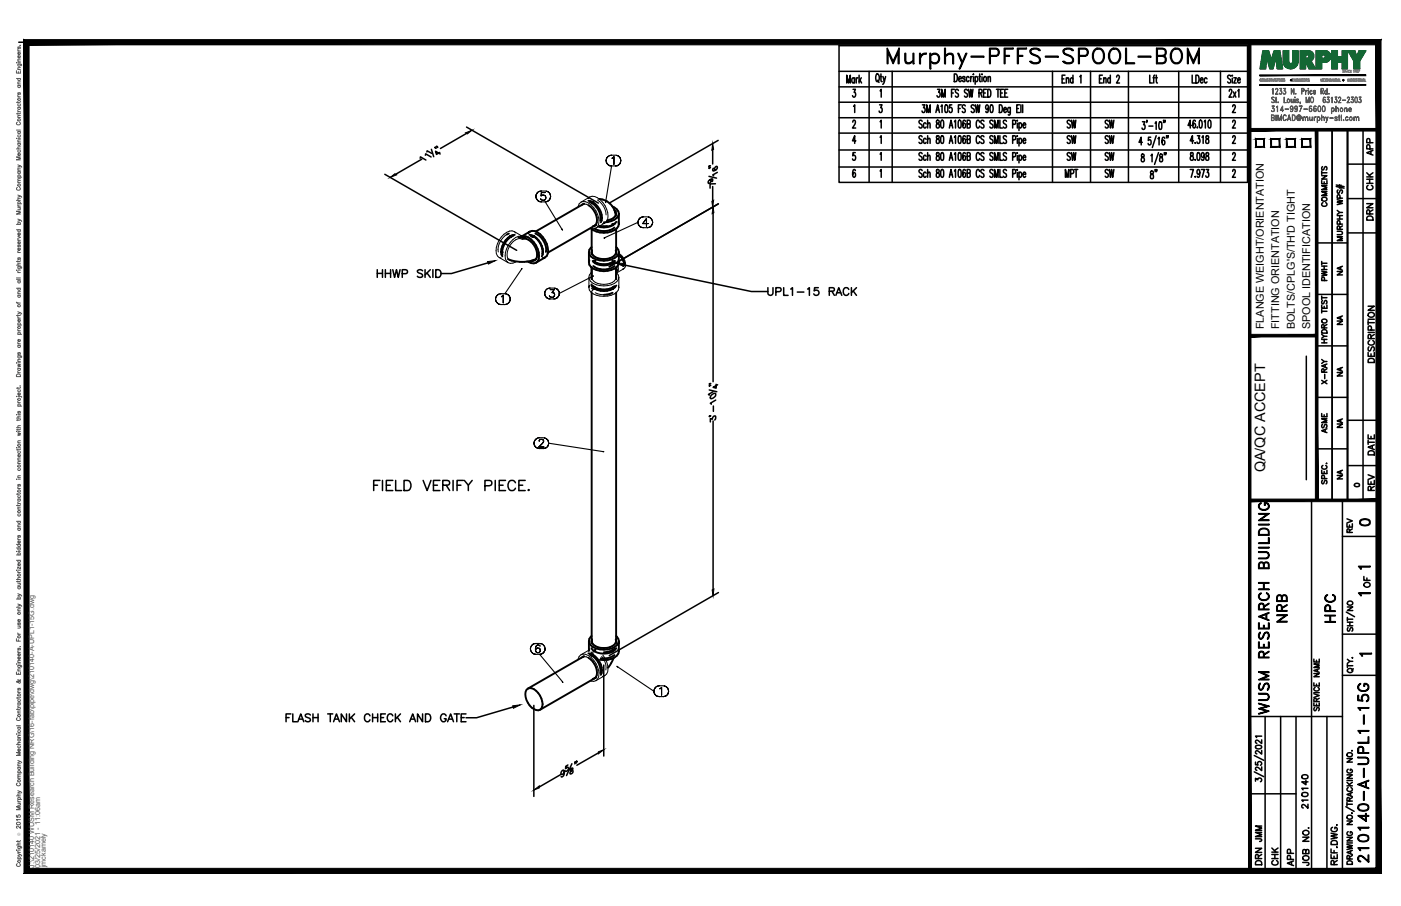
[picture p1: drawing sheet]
<svg xmlns="http://www.w3.org/2000/svg" width="432mm" height="279mm" viewBox="0 0 432 279" stroke-linecap="round" stroke-linejoin="round" font-family="sans-serif">
<defs><g id="words">
<text font-size="10.6" x="272.3" y="22.6">Murphy-PFFS-SPOOL-BOM</text>
<g font-size="6.6">
<text x="113.9" y="152.4">FIELD VERIFY PIECE.</text>
<text x="397.6" y="193" transform="rotate(-90 397.6 193)">NRB</text>
<text x="412.4" y="193" transform="rotate(-90 412.4 193)">HPC</text>
<text x="391.9" y="221.5" transform="rotate(-90 391.9 221.5)">WUSM RESEARCH BUILDING</text>
<text x="422.6" y="267.1" transform="rotate(-90 422.6 267.1)">210140-A-UPL1-15G</text>
</g>
<g font-size="5.7">
<text x="327.7" y="45.5">SW</text>
<text x="339.4" y="45.5">SW</text>
<text x="327.7" y="50.8">SW</text>
<text x="339.4" y="50.8">SW</text>
<text x="115" y="86.8">HHWP SKID</text>
<text x="235.3" y="92.4">UPL1-15 RACK</text>
</g>
<g font-size="5.3">
<text x="327.7" y="40.6">SW</text>
<text x="339.4" y="40.6">SW</text>
<text x="327" y="55.7">MPT</text>
<text x="339.4" y="55.7">SW</text>
<text x="417.7" y="163.3">0</text>
<text x="86.8" y="223.7">FLASH TANK CHECK AND GATE</text>
<text x="389.8" y="260.7" transform="rotate(-90 389.8 260.7)">JMM</text>
<text x="389.8" y="267.8" transform="rotate(-90 389.8 267.8)">DRN</text>
<text x="399.7" y="268.1" transform="rotate(-90 399.7 268.1)">APP</text>
</g>
<g font-size="4.9">
<text x="424" y="49" transform="rotate(-90 424 49)">APP</text>
<text x="357.4" y="56.4" transform="rotate(-90 357.4 56.4)">8&quot;</text>
<text x="424" y="59.6" transform="rotate(-90 424 59.6)">CHK</text>
<text x="409.9" y="64.9" transform="rotate(-90 409.9 64.9)">COMMENTS</text>
<text x="424" y="69.1" transform="rotate(-90 424 69.1)">DRN</text>
<text x="409.9" y="87.8" transform="rotate(-90 409.9 87.8)">PWHT</text>
<text x="424.4" y="112.9" transform="rotate(-90 424.4 112.9)">DESCRIPTION</text>
<text x="409.9" y="119.6" transform="rotate(-90 409.9 119.6)">X-RAY</text>
<text x="409.9" y="134.8" transform="rotate(-90 409.9 134.8)">ASME</text>
<text x="424.4" y="141.5" transform="rotate(-90 424.4 141.5)">DATE</text>
<text x="424.4" y="152.4" transform="rotate(-90 424.4 152.4)">REV</text>
<text x="417.7" y="165.5" transform="rotate(-90 417.7 165.5)">REV</text>
<text x="423" y="182.4" transform="rotate(-90 423 182.4)">OF</text>
<text x="403.9" y="250.5" transform="rotate(-90 403.9 250.5)">210140</text>
<text x="394.8" y="268.1" transform="rotate(-90 394.8 268.1)">CHK</text>
<text x="404.3" y="268.1" transform="rotate(-90 404.3 268.1)">JOB NO.</text>
</g>
<g font-size="4.4">
<text x="414.5" y="86.1" transform="rotate(-90 414.5 86.1)">NA</text>
<text x="414.5" y="101.2" transform="rotate(-90 414.5 101.2)">NA</text>
<text x="414.5" y="117.1" transform="rotate(-90 414.5 117.1)">NA</text>
<text x="414.5" y="133" transform="rotate(-90 414.5 133)">NA</text>
<text x="389.9" y="145.7" transform="rotate(-90 389.9 145.7)">QA/QC ACCEPT</text>
<text x="414.5" y="148.9" transform="rotate(-90 414.5 148.9)">NA</text>
</g>
<text font-size="4" x="416.3" y="151.3">0</text>
<g font-size="3.5">
<text x="417.3" y="176.7">1</text>
<text x="417.3" y="184.9">1</text>
<text x="417.7" y="203.6">1</text>
</g>
<g font-size="3.3">
<text x="389.5" y="101.5" transform="rotate(-90 389.5 101.5)">FLANGE WEIGHT/ORIENTATION</text>
<text x="394.3" y="101.5" transform="rotate(-90 394.3 101.5)">FITTING ORIENTATION</text>
<text x="399.1" y="101.5" transform="rotate(-90 399.1 101.5)">BOLTS/CPLG'S/TH'D TIGHT</text>
<text x="403.8" y="101.5" transform="rotate(-90 403.8 101.5)">SPOOL IDENTIFICATION</text>
</g>
<g font-size="2.2" fill="#545454">
<text x="10.5" y="267.5" transform="rotate(-90 10.5 267.5)">J:\210140 WUSM Research Building NRG\16-fab\pipe\dwg\210140-A-UPL1-15G.dwg</text>
<text x="12.4" y="267.5" transform="rotate(-90 12.4 267.5)">03/25/2021 - 11:06am</text>
<text x="14.1" y="267.4" transform="rotate(-90 14.1 267.4)">jmckamely</text>
</g>
<text font-size="1.3" fill="#545454" x="6.3" y="257.9" transform="rotate(-90 6.3 257.9)">Ó</text>
</g></defs>
<!-- layer: HP-HPC-WELD -->
<g fill="none" stroke="#000" stroke-width=".59">
<path d="M154.5 77.7h.1M154.5 77.7l.3 1.4M154.9 77.8h.1M156.5 79.9a11.5 11.5 0 0 0 8.8 0M156.8 72l-.6 .3M157.6 73.1v-.1v.1M158 72.7l-.7 .3v-.2a6.4 6.4 0 0 0-2.6 5.5M158.3 72.7a5.7 5.7 0 0 0-3.5 5.9M158.7 72.4a5.4 5.4 0 0 0-4.2 5.3M159.8 73.1h2.3M160.6 73a3.3 3.3 0 0 1 3.9 1.7 5.5 5.5 0 0 1 1.2 5.8l-.5 .5M161 73.7a3.4 3.4 0 0 1 3.8 2.2 3.4 3.4 0 0 1 0 4.4l-1 .1"/>
<path d="M162.8 71.9l.6-.5-3.3 2M163.1 72.4l.7 .1 .8 .5v-.2a5.4 5.4 0 0 1 2.4 6.3M163.4 71.4a4.1 4.1 0 0 1 4.6 2.7 5.3 5.3 0 0 1 .5 4.8l-.5 .5M163.6 72.8l.7 .3M163.9 72.7a5.4 5.4 0 0 1 3.2 5.6M164.3 73v.1v-.1M165 72a5.6 5.6 0 0 1 3.3 5.7M167.1 77.8h.1M167.2 77.6h.1M167.3 79.6l.7-.2-2.8 1.6M179.5 63.1l.5-.3-14.9 8.6M181.3 61.9l.7 .1 .7 .5v-.2a5.4 5.4 0 0 1 2.5 6.3"/>
<path d="M181.3 63.3a5.1 5.1 0 0 1 2.4 5.9l-.5 .4M181.8 62.3a5.4 5.4 0 0 1 3.2 5.7M182.4 76.2l-.8 .8-.1 .8M182.4 70.6v7.7M182.4 62.5v.1v-.1M182.7 69.8l1.1-.5-14.9 8.6M184.6 61.4a5.3 5.3 0 0 1 4.8 3.4M184.9 69.7h2.2M185.3 67.3h-.2h.2M185.4 67.1h.1M188.8 69h.1M188.8 63.7a2.64 2.64 0 0 1 1.9 2.2"/>
<path d="M189.4 68.9l-.6 .5a5.8 5.8 0 0 1-4.2 .4M189.4 64.8l.4 1.8M189.4 70.2a5.5 5.5 0 0 1-6.2 .3M189.4 64.8a1.54 1.54 0 0 1-.6 2.6l-1.7 .6M189.8 77.2l.1 .6M189.9 70.6v7.7v-.5a3.3 3.3 0 0 1-3.8 2.1 3.3 3.3 0 0 1-3.7-2.1l.1-.6M189.9 76.2l.7 .8 .1 .8M189.9 68.4a4.8 4.8 0 0 1-5.4 1.5M190.6 68.4l.1 .7M190.7 77.8a3.3 3.3 0 0 1-3.4 2.5 5.5 5.5 0 0 1-5.7-1.9l-.1-.6v3.1a2.74 2.74 0 0 0 2.3 2.4 6.8 6.8 0 0 0 6.3-1l.6-1.4M190.7 78.7l.2 .1M190.7 65.9v3.2"/>
<path d="M190.7 77.8v3.1M190.7 69.1a4.1 4.1 0 0 1-4.6 2.7 6.1 6.1 0 0 1-4-1.3M190.7 65.9a4.1 4.1 0 0 1-4.6 2.7M190.9 78.8l.7 .6 .5 1M162.7 80.6a2.53 2.53 0 0 0 2.5 .4M181.6 80.2l-.1 .7M182.3 87.7a4.8 4.8 0 0 0 4.8 1.7M182.3 88l1 1.1M182.4 82.5v3.6M182.4 90.2v108.1M182.7 80.5a5.8 5.8 0 0 0 6.9 0M182.9 80.8a5.4 5.4 0 0 0 6.5 0"/>
<path d="M182.9 82a5.4 5.4 0 0 0 6.5 0M182.9 88.5a5.5 5.5 0 0 0 6.5 0M182.9 88.2l.6 .5M182.9 80.4l.6 .5M183.3 89.1l.2-.1-.2 .1M183.3 80.6l.2-.1-.2 .1M183.3 89.1a6.2 6.2 0 0 0 5.6 0M183.5 88.7l-.2 .1 .2-.1M183.5 80.9l-.2 .1 .2-.1M183.5 88.7a5.9 5.9 0 0 0 5.3 0M188.8 88.7h.1M188.8 90.3l-2.7 .6"/>
<path d="M188.9 89.1h.1M188.9 80.6h.1M189.4 80.4l-.6 .5a5.9 5.9 0 0 1-5.3 0M189.4 88.2l-.6 .5M189.9 90.2v108.1v-.6a3.3 3.3 0 0 1-3.8 2.1 3.3 3.3 0 0 1-3.7-2.1l.1-.6M189.9 82.5v3.6M189.9 88l-1 1.1M190.3 83.3l-.4 .2M190.6 80.2l.1 .7M192.1 80.4l.2 1.3M192.3 81.7l-.2 .4M182.3 199.9a5.2 5.2 0 0 0 7.6 0"/>
<path d="M182.4 196.2l-.8 .8-.1 .7M189.8 197.1l.1 .6M189.9 196.2l.7 .8 .1 .7M162.7 212.4a3.3 3.3 0 0 1 3.7 2.1 3.3 3.3 0 0 1 0 4.4M179.5 202.7l.5-.3-17.3 10a3.3 3.3 0 0 0 0 4.3 3.4 3.4 0 0 0 3.7 2.2l17.4-10-1.1 .5M181.3 201.5l.7 .1 .7 .4v-.1a5.4 5.4 0 0 1 2.5 6.2M181.3 202.8a5.1 5.1 0 0 1 2.4 6l-.5 .4M181.5 200.7v-3a3.2 3.2 0 0 0 3.4 2.6 5.5 5.5 0 0 0 5.7-1.9l.1-.7v3.2a4.1 4.1 0 0 1-4.6 2.7l-1.2-.1M181.6 200.2v.4M181.8 201.9a5.4 5.4 0 0 1 3.2 5.7M182.4 202v.2v-.2M183.3 200.6l.2-.1-.2 .1"/>
<path d="M183.5 200.8l-.2 .1 .2-.1M185.3 206.9l-.2-.1 .2 .1M185.4 206.7h.1M188.8 200.8h.1M188.9 200.6h.1M189.1 202.9l-1.1 2.2-.6 .8M189.4 200.1a4.8 4.8 0 0 1-3.3 1.1M189.4 202a5.5 5.5 0 0 1-4.2 1M190.6 200.2l.1 .7"/>
</g>
<g fill="none" stroke="#000" stroke-width=".34">
<path d="M165.5 59.6l-.2 .5 .2-.5M165.8 59.2l-.3 .4 .3-.4M166.3 59l-.5 .2 .5-.2M166.9 58.9l-.6 .1 .6-.1M166.9 59.4l-.1 1 .1-1M166.9 58.9h1.1M168 59.4h-1.1h1.1M168.6 59l-.6-.1 .6 .1M169 59.2l-.4-.2 .4 .2M169.4 59.6l-.4-.4 .4 .4M186.8 49.5l.1 .5-.1-.5M186.9 49l-.1 .5 .1-.5"/>
<path d="M186.9 50l.2 .5-.2-.5M187.1 48.5l-.2 .5 .2-.5M187.1 50.5l.4 .4-.4-.4M187.5 48.2l-.4 .3 .4-.3M187.5 50.9l.5 .2-.5-.2M188 47.9l-.5 .3 .5-.3M188 51.1l.5 .1-.5-.1M188.5 47.9h-.5h.5M188.5 47.9h1.2M188.6 48.8l.3-.1-.3 .1M188.9 48.7l.3-.4-.3 .4M189.2 48.3v2.4v-2.4"/>
<path d="M189.7 51.2l.5-.1-.5 .1M189.7 51.2h-1.2l-1.8 11M190.2 47.9h-.5h.5M190.2 51.1l.5-.2-.5 .2M190.7 48.2l-.5-.3 .5 .3M190.7 50.9l.3-.4-.3 .4M191 48.5l-.3-.3 .3 .3M191 50.5l.2-.5-.2 .5M191.2 49l-.2-.5 .2 .5M191.2 50l.1-.5-.1 .5M191.3 49.5l-.1-.5 .1 .5M164.6 80l.2 .2"/>
<path d="M165.2 60.6l.1 .5-.1-.5M165.3 60.1l-.1 .5 .1-.5M165.3 61.1l.2 .4-.2-.4M165.5 61.5l.3 .4-.3-.4M165.8 61.9l.5 .3-.5-.3M166.3 62.2l.6 .1-.6-.1M166.8 61.5l-.1-.2 .1 .2M166.8 60.4h.1M166.9 61.7h.1M166.9 60.3l.3-.1-.3 .1M166.9 62.3h1.1M167.2 61.8l-.3-.1 .3 .1"/>
<path d="M167.2 60.2h.3h-.3M167.5 61.8h-.3h.3M167.5 60.2l.4 .1-.4-.1M167.9 61.7l-.4 .1 .4-.1M167.9 60.3l.2 .2-.2-.2M168 62.3l.6-.1-.6 .1M168 62.3l5.2 8.4M168.1 61.4l-.2 .3 .2-.3M168.1 60.5l.1 .4-.1-.4M168.2 60.9l-.1 .5zM168.6 62.2l.4-.3-.4 .3M169 61.9l.4-.4-.4 .4"/>
<path d="M169.4 61.5l.2-.4-.2 .4M169.6 60.1l-.2-.5 .2 .5M169.6 61.1l.1-.5-.1 .5M169.7 60.6l-.1-.5 .1 .5M173.2 70.7l.2 .3zM182.2 70.2l-.1 .1M183 69.8h.1M186.1 73.4l.3-.1zM186.6 62.2v.3zM189.6 65.8l.3 .1M189.9 77.5h.1M189.9 65l-.3 .5"/>
<path d="M189.9 76.5h.1M196.6 68.6l.1 .5-.1-.5M196.6 68.6l-10.2 4.7M196.7 68.1l-.1 .5 .1-.5M196.7 69.1l.3 .4-.3-.4M197 67.6l-.3 .5 .3-.5M197 69.5l.3 .4-.3-.4M197.3 67.2l-.3 .4 .3-.4M197.3 69.9l.5 .2-.5-.2M197.8 67l-.5 .2 .5-.2M197.8 70.1l.5 .1-.5-.1M198.1 68.9h1.7h-1.7"/>
<path d="M198.3 66.9l-.5 .1 .5-.1M198.3 70.2h1.2M198.3 66.9h1.2M199.2 67.4l-1.1 1.5 1.1-1.5M199.2 67.4v2.4v-2.4M199.5 70.2l.5-.1-.5 .1M200 67l-.5-.1 .5 .1M200 70.1l.5-.2-.5 .2M200.5 67.2l-.5-.2 .5 .2M200.5 69.9l.3-.4-.3 .4M200.8 67.6l-.3-.4 .3 .4M200.8 69.5l.3-.4-.3 .4"/>
<path d="M201.1 68.1l-.3-.5 .3 .5M201.1 69.1l.1-.5-.1 .5M201.2 68.6l-.1-.5 .1 .5M152.7 92.2l.1 .5-.1-.5M152.8 91.7l-.1 .5 .1-.5M152.8 92.7l.3 .5-.3-.5M153.1 91.3l-.3 .4 .3-.4M153.1 93.2l.3 .4-.3-.4M153.4 90.9l-.3 .4 .3-.4M153.4 93.6l.5 .2-.5-.2M153.9 90.7l-.5 .2 .5-.2M153.9 93.8l.5 .1-.5-.1"/>
<path d="M154.4 90.6l-.5 .1 .5-.1M154.4 93.9h1.2M154.5 91.5l.3-.1-.3 .1M154.8 91.4l.3-.4-.3 .4M155.1 91v2.4v-2.4M155.6 93.9l.5-.1-.5 .1M156.1 90.7l-.5-.1 .5 .1M156.1 93.8l.5-.2-.5 .2M156.6 90.9l-.5-.2 .5 .2M156.6 93.6l.4-.4-.4 .4M157 91.3l-.4-.4 .4 .4M157 93.2l.2-.5-.2 .5"/>
<path d="M157.2 91.7l-.2-.4 .2 .4M157.2 92.7l.1-.5-.1 .5M157.3 92.2l-.1-.5 .1 .5M160.7 83l-5.1 7.6h-1.2M160.9 82.8l-.1 .2zM164.3 80l-.3 .8M167.9 90.5l.1 .5-.1-.5M168 90l-.1 .5 .1-.5M168 91l.2 .5-.2-.5M168.2 89.5l-.2 .5 .2-.5M168.2 91.5l.4 .3-.4-.3M168.6 89.1l-.4 .4 .4-.4"/>
<path d="M168.6 91.8l.4 .3-.4-.3M169 88.9l-.4 .2 .4-.2M169 92.1l.5 .1-.5-.1M169.3 91.3l.3 .3zM169.5 88.8l-.5 .1 .5-.1M169.5 92.2h1.2M169.5 88.8h1.2M169.6 89.3h1.2h-1.2M169.6 91.6l.7 .1zM170.1 90.2h.4h-.4M170.5 90.2l.2 .1-.2-.1M170.6 91.6l-.3 .1 .3-.1"/>
<path d="M170.7 90.3l.1 .2-.1-.2M170.7 92.2l.5-.1-.5 .1M170.8 89.3l-.7 .9 .7-.9M170.8 91.3l-.2 .3 .2-.3M170.8 90.5l.1 .3-.1-.3M170.9 90.8l-.1 .5zM171.2 88.9l-.5-.1 .5 .1M171.2 92.1l.5-.3-.5 .3M171.7 89.1l-.5-.2 .5 .2M171.7 91.8l.4-.3-.4 .3M172.1 89.5l-.4-.4 .4 .4M172.1 91.5l.2-.5-.2 .5"/>
<path d="M172.3 90l-.2-.5 .2 .5M172.3 91l.1-.5-.1 .5M172.4 90.5l-.1-.5 .1 .5M182.7 85.2l.2-.1zM182.7 85.2l-10.3 5.3M183.5 89l-.9 .5-.3 .5M183.5 88.7l-.9 .4-.3-.1M164.6 136.7l.1 .5-.1-.5M164.7 136.2l-.1 .5 .1-.5M164.7 137.2l.2 .5-.2-.5M164.9 135.7l-.2 .5 .2-.5M164.9 137.7l.4 .3-.4-.3"/>
<path d="M165.3 135.3l-.4 .4 .4-.4M165.3 138l.5 .2-.5-.2M165.8 135.1l-.5 .2 .5-.2M165.8 138.2l.5 .1-.5-.1M166.1 137.9h1.6h-1.6M166.2 136h.1M166.2 135.9l.1-.2-.1 .2M166.3 135l-.5 .1 .5-.1M166.3 135.7l.1-.1-.1 .1M166.3 138.3h1.2M166.3 135h1.2M166.4 135.6l.3-.1-.3 .1"/>
<path d="M166.7 135.5h.4h-.4M167.1 135.5l.2 .1-.2-.1M167.2 136.7l-1.1 1.2 1.1-1.2M167.3 135.6h.1M167.4 136.4l-.2 .3 .2-.3M167.4 135.7l.1 .2-.1-.2M167.5 138.3l.5-.1-.5 .1M167.5 136.2l-.1 .2 .1-.2M167.5 135.9v.3v-.3M168 135.1l-.5-.1 .5 .1M168 138.2l.4-.2-.4 .2M168.4 135.3l-.4-.2 .4 .2"/>
<path d="M168.4 138l.4-.3-.4 .3M168.8 135.7l-.4-.4 .4 .4M168.8 137.7l.2-.5-.2 .5M169 136.2l-.2-.5 .2 .5M169 137.2l.1-.5-.1 .5M169.1 136.7l-.1-.5 .1 .5M169.1 136.7l16.7 2.6M185.8 139.2l.3 .1zM163.6 199.6l-.1 .5 .1-.5M163.8 199.1l-.2 .5 .2-.5M164.2 198.7l-.4 .4 .4-.4M164.6 198.5l-.4 .2 .4-.2"/>
<path d="M165 199.9v.6v-.6M165.1 198.4l-.5 .1 .5-.1M165.1 198.4h1.2M165.2 199.4l-.2 .5 .2-.5M165.4 199l-.2 .4 .2-.4M165.4 199.9l-.2 .3 .2-.3M165.7 198.9l-.3 .1 .3-.1M165.7 199.8l-.3 .1 .3-.1M165.8 199.8h.1M166 198.9h-.3h.3M166.2 199.9l-.4-.1 .4 .1M166.3 199l-.3-.1 .3 .1"/>
<path d="M166.4 199.2l-.1-.2 .1 .2M166.9 198.5l-.6-.1 .6 .1M167.3 198.7l-.4-.2 .4 .2M167.7 199.1l-.4-.4 .4 .4M167.9 199.6l-.2-.5 .2 .5M189.9 197.4h.1M189.9 196.4v.1M163.5 200.1l.1 .5-.1-.5M163.6 200.6l.2 .5-.2-.5M163.8 201.1l.4 .4-.4-.4M164.2 201.5l.4 .2-.4-.2M164.6 201.7l.5 .1-.5-.1"/>
<path d="M165.1 201.8h1.2M165.2 200.2v.7zM165.2 200.9l.2 .3-.2-.3M165.4 201.2l.3 .1-.3-.1M165.7 201.3h.1M165.8 201.3l.4-.1-.4 .1M166.2 201.2l.2-.3-.2 .3M166.3 201.8l.6-.1-.6 .1M166.3 201.8l7.2 8.7-.2-.3M166.4 200.2l-.2-.3 .2 .3M166.4 200.9l.1-.3-.1 .3M166.4 200.2l.1 .4z"/>
<path d="M166.9 201.7l.4-.2-.4 .2M167.3 201.5l.4-.4-.4 .4M167.7 201.1l.2-.5-.2 .5M167.9 200.6l.1-.5-.1 .5M168 200.1l-.1-.5 .1 .5M182.1 201.1l.3 .1v1M183 200.6l-.3 .5v.9M190.1 205.5l.3 .1zM190.4 205.6l11.1 7.6M201.5 213.2l.1 .5-.1-.5M201.6 212.7l-.1 .5 .1-.5M201.6 213.7l.3 .5-.3-.5"/>
<path d="M201.9 212.2l-.3 .5 .3-.5M201.9 214.2l.3 .3-.3-.3M202.2 211.8l-.3 .4 .3-.4M202.2 214.5l.5 .2-.5-.2M202.7 211.6l-.5 .2 .5-.2M202.7 214.7l.5 .1-.5-.1M203.2 211.5l-.5 .1 .5-.1M203.2 214.8h1.2M203.2 211.5h1.2M203.4 212.4l.2-.1-.2 .1M203.6 212.3l.3-.3-.3 .3M203.9 212v2.4v-2.4"/>
<path d="M204.4 214.8l.5-.1-.5 .1M204.9 211.6l-.5-.1 .5 .1M204.9 214.7l.5-.2-.5 .2M205.4 211.8l-.5-.2 .5 .2M205.4 214.5l.4-.3-.4 .3M205.8 212.2l-.4-.4 .4 .4M205.8 214.2l.2-.5-.2 .5M206 212.7l-.2-.5 .2 .5M206 213.7l.1-.5-.1 .5M206.1 213.2l-.1-.5 .1 .5"/>
</g>
<g fill="none" stroke="#000" stroke-width=".31">
<path d="M153.8 79.4l.7 .2M155.3 72.2a2.88 2.88 0 0 1 3.2-.8l2.7 1.6a3.3 3.3 0 0 0-3.9 1.7 5.5 5.5 0 0 0-1.2 5.8l.5 .5-2.8-1.6a4.2 4.2 0 0 1 0-5.3zM156.2 72.3a5.8 5.8 0 0 0-2.6 5.4M158.5 71.4l.5 .5M160.8 73.7a3.4 3.4 0 0 0-3.8 2.2 3.4 3.4 0 0 0 0 4.4l1.1 .1M161.2 73l.5 .4M179.1 62.3a4.2 4.2 0 0 1 4.6 2.7 4.2 4.2 0 0 1 0 5.3M181.3 61.2l.5-.5-2.7 1.6-.6 .6-.3 .9M181.3 63.3a1.65 1.65 0 0 0-2.2 .2M181.8 60.7a4.2 4.2 0 0 1 4.7 2.7 4.2 4.2 0 0 1 0 5.3M183.7 70.3l-.7 .3-1.1-.2M184.1 61.7a5.8 5.8 0 0 1 2.7 4.6"/>
<path d="M185.8 68.9l.7-.2-2.8 1.6M190.7 78.1a3.9 3.9 0 0 1 1.9 4.5l-.3 .3M159.2 80.6a2.53 2.53 0 0 1-2.6 .4M181.5 88.7a2.74 2.74 0 0 0 2.3 2.3 6.8 6.8 0 0 0 6.3-.9l.6-1.4M181.5 85.5a2.74 2.74 0 0 0 2.3 2.3 6.8 6.8 0 0 0 6.3-.9l.6-1.4M182.4 84l-.8 .8-.1 .7v3.2l.1-.7M182.5 84.9a2.36 2.36 0 0 0 2.7 2.7 4.6 4.6 0 0 0 4.6-1.5v-1.2M183.5 90.3l2.6 .6M189.9 83.4h.1M189.9 84.1l.7 .7 .1 .7M190.1 82.3l-.2 1.1M190.4 81.9l.1 .4a1.71 1.71 0 0 1-.5 1.9"/>
<path d="M190.6 88l.1 .7M190.7 85.5v3.2M191.8 83l.5-.1-2.4 1.3M179.1 201.9a4.2 4.2 0 0 1 4.6 2.7 4.2 4.2 0 0 1 0 5.3M181.3 202.8a1.65 1.65 0 0 0-2.2 .3M181.6 200.4l-2.5 1.5-.6 .5-.3 1M181.6 200.5l-.3 .3M183.7 209.9l-.7 .2-1.1-.1M185.4 202.4a5.2 5.2 0 0 1 1.3 4.2M185.8 208.5l.7-.2-2.8 1.6M185.8 202a5.5 5.5 0 0 1 1.2 5.8l-.5 .5"/>
</g>
<!-- layer: PS-BDR -->
<g fill="#000" stroke="#000" stroke-width=".31">
<path d="M388.3 26.1v.2l32.6-.2zM388.3 26.3l32.6-.2v.2z"/>
<path d="M388.3 23.1v.3l32.6-.3zM388.3 23.4l32.6-.3v.3z"/>
<path d="M7.4 12.2v257.2l1.6-1.6zM7.4 12.2l1.6 1.6v254zM7.4 12.2l1.6 1.6 416.6-1.6zM9 13.8l416.6-1.6-1.5 1.6zM425.6 12.2l-1.5 1.6 1.5 255.6zM424.1 13.8l1.5 255.6-1.5-1.6zM7.4 269.4h418.2l-1.5-1.6zM9 267.8h415.1l-416.7 1.6z"/>
</g>
<!-- layer: PS-BDR-T -->
<g fill="none" stroke="#000" stroke-width=".47">
<path d="M415.3 40v114.3h-4.7v-114.2v114.2h-4.8v-114.2M387 42.9h2.6v2.4h-2.6zM391.8 42.9h2.6v2.4h-2.6zM396.6 42.9h2.5v2.4h-2.5zM401.3 42.9h2.6v2.4h-2.6zM411.8 57.5l2.5 .5M411.8 57.1l2.5 .5M412.4 58.6l-.3 .3 .3 .7 .4-.1 .4-.9 .5 .1 .1 .6-.3 .3M412.8 57v1M413.3 57.1v1M405.8 74.9h9.5M412.1 71.3h1.2l.5 .5-.1 .4-.4 .2h-1.2"/>
<path d="M412.1 61.6l1.7 .4-1.7 .3 1.7 .4-1.7 .4M412.1 67.5h1.7M412.1 66.5h1.7M412.1 64.9l.8 .6M412.9 70.7l-.1-.9-.4-.1-.3 .3v.7h1.7M412.9 66.5v1M413 69.1l-.1-.9-.5-.1-.3 .3v.7h1.7M413 61.1l-.1-.9-.5-.1-.3 .3v.7h1.7M413.8 73h-1.7l1.7 .6-1.7 .6h1.7M413.8 65.5h-.9l-.8 .6M413.8 69.7l-.9 .5M405.8 90.8h9.5"/>
<path d="M407.4 94.1v1h1.6v-1M407.4 96h1.6M407.4 91.3v1.1M407.4 95.4v1.1M407.4 91.8h1.6M407.4 98.7a.74 .74 0 0 1 1.1-.3 .74 .74 0 0 1 .2 1.1 .76 .76 0 0 1-.9 .1 .76 .76 0 0 1-.4-.9zM407.6 92.7l-.2 .3v.6h.6l.3-.8 .4-.1 .3 .3-.3 .7M408.1 94.5v.6M402.6 109.8v38.1M405.8 106.7h9.5M407.4 105.7h1.6M407.4 104.7h1.6"/>
<path d="M407.4 103.1l.7 .6M407.4 102a.9 .9 0 0 1 1.6 .2v.5h-1.6zM408.1 101.1l-.1-.9-.3-.1-.3 .3v.7h1.6M408.1 104.7v1M409 103.7h-.9l-.7 .6M409 100.1l-.9 .5M405.8 122.5h9.5M405.8 138.4h9.5M407.4 145v1h1.6v-1M407.6 148.2l-.2 .3 .2 .7 .4-.2 .4-.8 .5 .1 .1 .5-.3 .4M407.7 143.5a.59 .59 0 0 0-.3 .7 .59 .59 0 0 0 .6 .5h.4a.59 .59 0 0 0 .6-.5 .59 .59 0 0 0-.4-.7M408.1 145.4v.6"/>
<path d="M408.2 147.6l-.1-.9-.4-.2-.3 .4v.7h1.6M408.8 142.9h.2z"/>
</g>
<!-- layer: PS-DIM -->
<path d="M5.8 13h419" fill="none" stroke="#000" stroke-width=".47"/>
<!-- layer: 0 -->
<g fill="none" stroke="#000" stroke-width=".47">
<path d="M415.3 40v114.3M420.1 40v114.3M415.3 50.6h9.5M415.3 61.2h9.5M415.3 71.8h9.5M415.3 129.6h9.5M415.3 143.6h9.5M386.6 238l2.9 1.5M386.6 233l2.9 1.5M387 235v.8l.8 .1a.62 .62 0 0 1 0-.9 .62 .62 0 0 1 .9 .1 .62 .62 0 0 1-.2 .9M387 230l1-.2 .7 .2 .2 .3a1.01 1.01 0 0 1-1 .7 1.01 1.01 0 0 1-.9-.7zM388.9 236.5v1.1l-1-.8-.6-.2-.3 .3v.3l.4 .4"/>
<path d="M388.9 231.4v1.2l-1.6-1.1-.3 .7 .4 .3M388.9 228.2v1.1l-1.6-1.1-.3 .7 .4 .3M388.9 227h-1.9l.3 .4M387 240.9v-.9l.7 .5a.59 .59 0 0 1 .9-.5 .59 .59 0 0 1-.1 1.1"/>
</g>
<g fill="#000" stroke="#000" stroke-width=".31">
<path d="M384.8 13l.8 255.6v-255.6zM384.8 13l.8 255.6h-.8z"/>
<path d="M385.2 39.6v.8l39.6-.8zM385.2 40.4l39.6-.8v.8z"/>
<path d="M424.5 40l.8 114.3v-114.3zM424.5 40l.8 114.3h-.8z"/>
<path d="M385.2 153.9v.8l39.6-.8zM385.2 154.7l39.6-.8v.8z"/>
</g>
<!-- layer: PS-LOGO -->
<g fill="none" stroke="#545454" stroke-width=".31">
<path d="M5.2 19.4h.1M5.5 19.8h.9l.2 .1v.4M5.5 15.3l.3 .4M5.5 18.9h.8M5.5 15.7h.8M5.5 19.3h.8M5.7 19.8a.38 .38 0 0 0-.1 .5 .38 .38 0 0 0 .6 0 .38 .38 0 0 0-.1-.5M5.7 14.4l-.2 .6h.3l.3-.6 .2 .3-.2 .4M6.1 17.2a.37 .37 0 0 1 .2 .5 .37 .37 0 0 1-.6 0 .37 .37 0 0 1 .1-.5v.7M6.1 16.2a.37 .37 0 0 1 .2 .5 .37 .37 0 0 1-.6 0 .37 .37 0 0 1 .1-.5v.6M6.2 14h.1M6.3 18.2l-.8 .1 .2 .6"/>
<path d="M5.1 21.8v.7h1.2v-.7M5.1 24.2h1.2M5.4 37.7a.43 .43 0 0 0-.3 .5 .43 .43 0 0 0 .4 .3h.3a.43 .43 0 0 0 .5-.3 .43 .43 0 0 0-.3-.5M5.5 34l.3 .4M5.5 29.4l.3 .5M5.5 31.3v.4M5.5 34.8v.4M5.5 36.2h.8M5.5 34.4h.8M5.5 33.1h.8M5.5 29.9h.8M5.5 26.4h.8"/>
<path d="M5.5 25.9h.8M5.5 21.4h.8M5.7 33.1a.38 .38 0 0 0-.1 .5 .38 .38 0 0 0 .6 0 .38 .38 0 0 0-.1-.5M5.7 32a.4 .4 0 0 0-.1 .6 .4 .4 0 0 0 .6 0 .4 .4 0 0 0-.1-.6M5.7 28.6l-.2 .5h.3l.3-.5 .2 .2-.2 .4M5.7 26.4a.38 .38 0 0 0-.1 .5 .38 .38 0 0 0 .6 0 .38 .38 0 0 0-.1-.5M5.7 24.2a.38 .38 0 0 0-.1 .6 .38 .38 0 0 0 .6 0 .38 .38 0 0 0-.1-.6M5.7 22.1v.4M6.3 35.6h-.8l.2 .6M6.3 34.8l-.3 .3h-.9M6.3 31.3l-.3 .3h-.9M6.3 25.3h-.8l.2 .6"/>
<path d="M6.3 20.9h-.8l.2 .5M391.9 34.2l.2 .2M392 36.3l.6-.1v-.6l-.6-.1v1.6l.6-.1v-.6h-.6M392.1 30l.4-.1 .3 .3a.38 .38 0 0 0-.6-.2 .38 .38 0 0 0-.1 .5l.4 .3a.46 .46 0 0 1 .2 .7 .46 .46 0 0 1-.7-.1 .41 .41 0 0 0 .6 .1 .41 .41 0 0 0 0-.6l-.6-.4zM392.3 33.3a.53 .53 0 0 1 .5 .8 .53 .53 0 0 1-.9 0l.5 .3 .4-.4M392.4 27.2l-.1 1.9v-1.7l-.2 .2zM392.4 36.3l.3 .1v.6l-.8 .2v-1.8l.8 .2v.6l-.3 .2M392.5 33.4l.3 .5-.3 .5M392.7 32.8l-.7-.1h.8l-.5 .7M392.7 32.7l-.5 .7 .6 .4M393.1 30.5l.4 .1zM393.1 29l.8 .1h-.8l.7-1.3-.2-.5-.5 .4 .1-.3a.39 .39 0 0 1 .6 0 .39 .39 0 0 1 0 .5l-.7 1.2"/>
<path d="M393.3 35.4v1.8zM393.3 29.9v1.8zM393.4 33l.4-.3v1.7l-.1-1.6zM393.9 35.4l.5 1.5 .6-1.5v1.8l-.1-1.4-.5 1.4-.5-1.4v1.4zM393.9 31.4l.1 .3zM393.9 31.5h.1M394.4 28.8l.1 .2M394.7 27.9a.52 .52 0 0 1 .4 .7 .52 .52 0 0 1-.7 .3l-.1-.2 .4 .3 .3-.4M394.7 33.9l.9 .1h-1l.7-1.3v1.7v-1.5l-.6 1.1M394.8 28l.2 .5-.2 .5M395 27.3l-.6-.1h.6l-.3 .8M395 27.2l-.4 .8 .4 .1v.3"/>
<path d="M395.5 28.8l.2 .2M395.7 35.5l.4-.1 .3 .4-.3-.3a.83 .83 0 0 0-.6 .8 .83 .83 0 0 0 .6 .8l.3-.3a.44 .44 0 0 1-.4 .4 .44 .44 0 0 1-.5-.4l-.1-.7zM395.8 29.9v1.7l.7 .1h-.7zM395.8 27.9a.52 .52 0 0 1 .5 .7 .52 .52 0 0 1-.8 .3v-.2l.4 .3 .4-.4M396 28l.3 .5-.3 .5M396 33.6l1.2 .1zM396.2 27.3l-.6-.1h.7l-.5 .8M396.2 27.2l-.4 .8 .3 .1 .2 .3M396.9 30.6a.52 .52 0 0 1 .6 .5 .52 .52 0 0 1-.6 .5l-.2-.4zM396.9 36.8h.8M397 36.7h.7M397.3 35.4l.6 1.8-.6-1.5-.5 1.5z"/>
<path d="M397.7 33.3l.3 .4 .5-.4M397.7 33.1l.3-.3 .5 .3M397.8 34.3h.5M397.9 30.5l.1 1 .3 .1 .3-.2-.3 .3-.4-.3zM398 27.2l.8 1.6v-1.6v1.9l-.8-1.6v1.6zM398 32.8l-.3 .4 .3 .5M398.2 32.8l.3 .5-.2 1.1M398.3 35.4a.89 .89 0 0 1 1 .9 .89 .89 0 0 1-1 .9zM398.3 35.5a.8 .8 0 0 1 .9 .8 .8 .8 0 0 1-.9 .8zM398.5 33.5l-.2 .2a.49 .49 0 0 1-.6-.2 .49 .49 0 0 1 .1-.6 .49 .49 0 0 1 .7 0v.4a.81 .81 0 0 1-.5 1.1l-.3-.2 .1 .2M398.5 33.3l-.3 .4M398.6 30.5v1.2z"/>
<path d="M399 30l.1 .2zM399.1 33.3l.3 .4 .4-.4M399.1 33.1l.3-.3 .4 .3M399.1 30h.1M399.1 30.5v1.2zM399.1 34.3h.6M399.4 28.8v.3zM399.4 28.9h.1M399.4 32.8l-.3 .4 .3 .5M399.5 32.8l.3 .5-.2 1.1M399.6 31.5h.6M399.6 30.8l.6 .6-.2 .3-.4-.3 .1 .2"/>
<path d="M399.6 30.7h.6M399.7 30.6v.3M399.8 33.5l-.1 .2a.48 .48 0 0 1-.7-.5 .48 .48 0 0 1 .8-.3l.1 .4a.83 .83 0 0 1-.5 1.1l-.3-.2 .1 .2M399.8 33.3l-.3 .4M399.9 35.6a.74 .74 0 0 1 1 .2 .74 .74 0 0 1-.1 1l-.1-1 .1 .9a.71 .71 0 0 0 0-1 .71 .71 0 0 0-1 0 .71 .71 0 0 0 0 1l.4 .4 .6-.2a.78 .78 0 0 1-1.1 0 .78 .78 0 0 1 .1-1.1zM400.1 30.6l.1 .2-.2-.3-.4 .3 .6 .5M400.1 31.2v.4M400.7 31.5h.1M400.8 31.9l-.1-.5-.1 .6M400.8 31.7v.1M401.3 28.1l.6-.1v-.6l-.6-.1-.1 1.8v-1.9h.5l.2 .8-.6 .2M401.3 32.7l-.7 1.7 .7-1.7h-.9l.9 .1"/>
<path d="M401.6 36v1.2zM401.8 33.6l1.2 .1zM401.8 36.1h.5l.1 1.1-.2-1-.3-.1-.3 .3zM402.4 27.8v1.3zM402.5 29.9l.5 1.5 .5-1.5v1.8l-.1-1.4-.4 1.4-.4-1.4-.1 1.4zM402.6 36.1h.4l.1 1.1-.1-1-.6 .2zM402.6 27.9l.3-.1-.5 .6zM403.2 27.2l.1 .3zM403.2 27.3h.1M403.2 27.8l.1 1.3zM403.5 34l.4 .4 .4-.4M403.5 33.8l.4-.4 .4 .4"/>
<path d="M403.6 36l.2 1 .6-.1-.3 .3-.4-.1zM403.7 32.8h.5M403.8 32.8l-.3 1.1 .3 .5M403.8 27.9l.4-.1 .2 .4-.2-.3a.49 .49 0 0 0-.5 .6 .49 .49 0 0 0 .6 .4l.1-.2-.4 .4-.2-.3zM403.8 33.4l-.3 .5M404.1 33.4l.2 .5-.2 .5M404.1 30l.2-.1a.95 .95 0 0 1 .6 .9 .95 .95 0 0 1-.6 .9 1.24 1.24 0 0 1-.2-1.7zM404.1 30.1l.2-.1a.87 .87 0 0 1 .5 .8 .87 .87 0 0 1-.5 .8l-.3-.6zM404.2 32.8l.1 .1-.4-.2a1.07 1.07 0 0 0 .1 1.7 .51 .51 0 0 0 .4-.7 .51 .51 0 0 0-.9-.1M404.4 36l.1 1.2zM404.8 28.4h.6l-.2-.5a.49 .49 0 0 0-.4 .6 .49 .49 0 0 0 .6 .4v-.2v.3a.53 .53 0 0 1-.6-.5 .53 .53 0 0 1 .6-.6l.1 .6h-.7M404.9 34l.3 .4 .5-.4"/>
<path d="M404.9 33.8l.3-.4 .5 .4M405 36l.1 1.2zM405.1 32.8h.5M405.1 32.8l-.2 1.1 .3 .5M405.2 33.4l-.3 .5M405.3 36.1l.3-.1-.5 .5zM405.4 33.4l.3 .5-.3 .5M405.5 32.8l.2 .1-.3-.2a1.02 1.02 0 0 0-.1 1.7 .51 .51 0 0 0 .4-.7 .51 .51 0 0 0-.8-.1M406 36v1.8zM406.2 36.1a.5 .5 0 0 1 .7 .5 .5 .5 0 0 1-.9 .3l.3 .2a.47 .47 0 0 0 .5-.6 .47 .47 0 0 0-.8-.2zM406.3 32.8l.3-.1a.99 .99 0 0 1 .5 .9 .99 .99 0 0 1-.5 .8l-.5-.7zM406.3 34.3h.6"/>
<path d="M406.3 32.8h.6M406.4 32.8l-.2 .6 .2 1M406.8 32.8l.2 .6-.2 1M407.2 28.1l.6-.1v-.6l-.6-.1-.1 1.8v-1.9l.7 .1 .1 .7-.7 .2M407.3 35.4l.1 1.8zM407.5 28.2l.4 .9-.3-.9M407.6 36.1h.5l.1 1.1-.2-1-.6 .2zM407.7 32.8l.2-.1a.99 .99 0 0 1 .6 .9 .99 .99 0 0 1-.6 .8l-.4-.7zM407.7 34.3h.5M407.7 32.8h.5M407.8 32.8l-.2 .6 .2 1M407.8 31.3l.3 .3 .4-.3"/>
<path d="M407.8 31l.3-.3 .4 .3M408 30.1h.4M408 30l-.2 1.1 .3 .5M408.1 30.7l-.3 .4M408.2 32.8l.2 .6-.2 1M408.2 30.7l.3 .4-.3 .5M408.4 30l.1 .2-.3-.3a1.1 1.1 0 0 0 0 1.8 .53 .53 0 0 0 .3-.6 .53 .53 0 0 0-.5-.4l-.2 .1M409 27.2l.1 1.9zM409 37l-.5-1 .5 1.2M409 31.4l.1 .2M409.3 30.6a.5 .5 0 0 1 .4 .6 .5 .5 0 0 1-.7 .3l-.1-.1 .5 .2 .3-.3M409.3 36l-.6 1.8z"/>
<path d="M409.4 30.7l.3 .4-.3 .5M409.6 28.8v.3zM409.6 28.9h.1M409.6 30l-.6-.1h.7l-.4 .8M409.6 29.9l-.4 .8 .5 .3M409.8 36.4h1.1zM410.4 33.3v1.7zM410.6 33.3a.5 .5 0 0 1 .7 .6 .5 .5 0 0 1-.9 .3l.3 .2a.47 .47 0 0 0 .5-.6 .47 .47 0 0 0-.8-.3zM410.6 29.9l-.1 1.8v-1.6l-.2 .2zM411.3 31.4l.2 .2M411.5 37h.6M411.5 36.4l.6 .5v.2l-.4 .1-.3-.3 .2 .2"/>
<path d="M411.5 36.2h.6M411.6 36.1v.3M411.6 30.7l.5 .3M411.6 30.6a.5 .5 0 0 1 .5 .6 .5 .5 0 0 1-.8 .3v-.1l.5 .2 .3-.3M411.7 32.7l.1 1.7zM411.8 30.7l.3 .4-.3 .5M412 36.1l.1 .2-.2-.3-.5 .3 .7 .5M412 36.7v.4M412 33.3h.5v1.1v-.8l-.2-.3-.5 .3zM412 30l-.6-.1h.7l-.5 .8M412 29.9l-.4 .8M412.5 36l.5 .1z"/>
<path d="M412.5 31.6l.8 .1h-.8l.7-1.3-.2-.4-.5 .3 .1-.2a.39 .39 0 0 1 .6-.1 .39 .39 0 0 1 0 .6l-.7 1.1M412.7 35.4l.1 1.8zM413.4 35.4l.1 1.8zM413.7 30.8l1 .1zM414 36.9l.1 .3zM414 37h.1M414.4 33.3v1.1zM414.6 33.3h.5l.1 1.1-.1-1-.3-.1-.4 .3zM414.7 36.3l.3-.3 .4 .4v-.2a.46 .46 0 0 0-.7 .4 .46 .46 0 0 0 .7 .4l.1-.1a.51 .51 0 0 1-.8 .1 .51 .51 0 0 1 0-.7zM415.2 31.6l.8 .1h-.9l.8-1.3-.2-.4-.4 .1-.1 .2 .1-.2 .4-.2 .2 .7-.7 1.1M415.7 33.8h.7l-.2-.5a.48 .48 0 0 0-.5 .6 .48 .48 0 0 0 .6 .4l.1-.2-.1 .3a.52 .52 0 0 1-.7-.6 .52 .52 0 0 1 .8-.4l.1 .5h-.8M416.4 31.4l.2 .2"/>
<path d="M416.7 30.6a.5 .5 0 0 1 .5 .6 .5 .5 0 0 1-.8 .3l-.1-.1 .5 .2 .3-.3M416.9 30.7l.2 .4-.2 .5M417.1 30l-.6-.1h.6l-.4 .8M417.1 29.9l-.5 .8 .5 .3M417.3 36l.1 1.2zM417.5 36.1h.5l.1 1.1-.1-.8-.2-.3-.4 .3zM417.7 30l.2-.1a1.07 1.07 0 0 1 0 1.8l-.4-.8zM417.7 31.5h.5M417.7 30.1h.5M417.8 30l-.2 .7 .2 .9M418.2 30l.1 .7-.1 .9M418.3 36.1h.4l.1 1.1-.1-1-.3-.1-.3 .3z"/>
<path d="M418.8 31.4l.2 .2M419.1 30.6a.5 .5 0 0 1 .4 .6 .5 .5 0 0 1-.7 .3l-.1-.1 .5 .2 .3-.3M419.3 30.7l.2 .4-.2 .5M419.4 30l-.6-.1h.7l-.4 .8M419.4 29.9l-.4 .8 .5 .3M5.2 42.7h.1M5.1 45.9h1.2M5.1 40.1h1.2M5.4 57.8a.43 .43 0 0 0-.3 .5 .43 .43 0 0 0 .4 .4h.3a.43 .43 0 0 0 .5-.4 .43 .43 0 0 0-.3-.5M5.5 50.8l.8 .4-.8 .3M5.5 56.3h.8M5.5 54.6h1.2"/>
<path d="M5.5 52.9h.8M5.5 52.5h.8M5.5 44.2h.8M5.5 43.8h.8M5.5 40.6h.8M5.5 42.7h.8M5.7 54.6a.38 .38 0 0 1-.1-.5 .38 .38 0 0 1 .6 0 .38 .38 0 0 1-.1 .5M5.7 52.9a.38 .38 0 0 0-.1 .6 .38 .38 0 0 0 .6 0 .38 .38 0 0 0-.1-.6M5.7 46.3a.38 .38 0 0 0-.1 .6 .38 .38 0 0 0 .6 0 .38 .38 0 0 0-.1-.6M5.7 44.2a.38 .38 0 0 0-.1 .5 .38 .38 0 0 0 .6 0 .38 .38 0 0 0-.1-.5M5.7 41.6a.38 .38 0 0 0-.1 .6 .38 .38 0 0 0 .6 0 .38 .38 0 0 0-.1-.6M5.7 40.6a.38 .38 0 0 0-.1 .5 .38 .38 0 0 0 .6 0 .38 .38 0 0 0-.1-.5"/>
<path d="M6.1 47.3a.37 .37 0 0 1 .2 .6 .37 .37 0 0 1-.6 0 .37 .37 0 0 1 .1-.6v.7M6.3 55.7l-.8 .1 .2 .5M6.3 55.1h-.8l.2 .6M6.3 51.8l-.8 .1 .2 .6M6.3 51.2l.4 .4M6.3 48.4h-1.2l1.2 .4-1.2 .5h1.2M6.3 45.3h-.8l.2 .6M6.3 43.1l-.8 .1 .2 .6M5.1 70.9h1.2M5.1 69.2h1.2M5.1 61.8h1.2M5.5 77.4l.3 .5"/>
<path d="M5.5 73.7l.3 .4M5.5 72.8l.8 .4-.8 .3M5.5 67.5l.8 .4-.8 .3M5.5 63.1l.3 .5M5.5 60.1l.8 .4-.8 .3M5.5 77.9h.8M5.5 74.1h.8M5.5 64h.8M5.5 63.6h.8M5.5 62.9h1.2M5.7 79.4l-.2 .6h.3l.3-.6 .2 .3-.2 .4M5.7 75.6l-.2 .5h.3l.3-.5 .2 .2-.2 .4"/>
<path d="M5.7 70.9a.38 .38 0 0 0-.1 .5 .38 .38 0 0 0 .6 0 .38 .38 0 0 0-.1-.5M5.7 69.2a.38 .38 0 0 1-.1-.6 .38 .38 0 0 1 .6 0 .38 .38 0 0 1-.1 .6M5.7 62.9a.38 .38 0 0 1-.1-.6 .38 .38 0 0 1 .6 0 .38 .38 0 0 1-.1 .6M6 64l.3 .3-.1 .3-.7 .1M6.1 76.5a.37 .37 0 0 1 .2 .6 .37 .37 0 0 1-.6 0 .37 .37 0 0 1 .1-.6v.7M6.1 74.5a.37 .37 0 0 1 .2 .6 .37 .37 0 0 1-.6 0 .37 .37 0 0 1 .1-.6v.7M6.1 71.9a.37 .37 0 0 1 .2 .5 .37 .37 0 0 1-.6 0 .37 .37 0 0 1 .1-.5v.6M6.3 67.9l.4 .4M6.3 65.1h-1.2l1.2 .5-1.2 .4h1.2M6.3 61.2h-.8l.2 .6M6.3 60.5l.4 .4M5.1 93.2l.2 .3h1"/>
<path d="M5.2 83.4h.1M5.1 88.9h1.2M5.1 86.1h1.2M5.1 85.7h1.2M5.1 81.8h1.2M5.5 97.6l.3 .5M5.5 96.1l.8 .4-.8 .3M5.5 83.6l.3 .5M5.5 82.2l1 .1 .1 .4M5.5 80.4v.4M5.5 93.2v.4M5.5 97.1v.4"/>
<path d="M5.5 98.1h.8M5.5 91h.8M5.5 90.6h.8M5.5 86.6h.8M5.5 84.1h.8M5.5 83.3h.8M5.7 91a.38 .38 0 0 0-.1 .6 .38 .38 0 0 0 .6 0 .38 .38 0 0 0-.1-.6M5.7 88.9a.38 .38 0 0 0-.1 .5 .38 .38 0 0 0 .6 0 .38 .38 0 0 0-.1-.5M5.7 86.6a.38 .38 0 0 0-.1 .6 .38 .38 0 0 0 .6 0 .38 .38 0 0 0-.1-.6M5.7 82.2a.38 .38 0 0 0-.1 .6 .38 .38 0 0 0 .6 0 .38 .38 0 0 0-.1-.6M6.1 98.5a.37 .37 0 0 1 .2 .6 .37 .37 0 0 1-.6 0 .37 .37 0 0 1 .1-.6v.7M6.3 97.1l-.3 .2h-.9"/>
<path d="M6.3 96.5l.4 .3M6.3 89.9l-.8 .1 .2 .6M6.3 81.2h-.8l.2 .6M6.3 80.4l-.3 .2h-.9M5.2 112h.1M5.2 115.6a.69 .69 0 0 1 1.1 .1v.4h-1.2zM5.5 114.5l.3 .5M5.5 112.3l.8 .2-.8 .2 .8 .3-.8 .2M5.5 109.7h.9l.2 .1v.5M5.5 105.6l.3 .4M5.5 101.6l.3 .4M5.5 119.5v.4"/>
<path d="M5.5 115h.8M5.5 113.6h.8M5.5 111.4h.8M5.5 106.5h.8M5.5 106h.8M5.5 103.1h1.2M5.5 102h.8M5.5 100.2h1.2M5.5 111.9h.8M5.7 113.6a.38 .38 0 0 0-.1 .6 .38 .38 0 0 0 .6 0 .38 .38 0 0 0-.1-.6M5.7 109.7a.4 .4 0 0 0-.1 .6 .4 .4 0 0 0 .6 0 .4 .4 0 0 0-.1-.6M5.7 108.7l-.2 .6h.3l.3-.6 .2 .3-.2 .3"/>
<path d="M5.7 106.5a.38 .38 0 0 0-.1 .6 .38 .38 0 0 0 .6 0 .38 .38 0 0 0-.1-.6M5.7 103.1a.38 .38 0 0 1-.1-.5 .38 .38 0 0 1 .6 0 .38 .38 0 0 1-.1 .5M5.7 100.2a.4 .4 0 0 1-.1-.6 .4 .4 0 0 1 .6 0 .4 .4 0 0 1-.1 .6M6.1 104.7a.37 .37 0 0 1 .2 .5 .37 .37 0 0 1-.6 0 .37 .37 0 0 1 .1-.5v.7M6.2 119h.1M6.3 119.4l-.3 .3h-.9M6.3 110.8l-.8 .1 .2 .5M5.2 138.1h.1M5.2 133.1h.1M5.2 127.9h.1M5.2 122.3h.1M5.1 131.9h1.2"/>
<path d="M5.1 128.9h1.2M5.5 133.4l.8 .3-.8 .2 .8 .2-.8 .3M5.5 123.7l.3 .5M5.5 129.4v.3M5.5 132.3v.4M5.5 138.5v.4M5.5 136.6h.8M5.5 125.3h1.2M5.5 124.2h.8M5.5 122.2h1l.2 .3M5.5 138.1h.8M5.5 133h.8"/>
<path d="M5.5 127.9h.8M5.7 139.2a.38 .38 0 0 0-.1 .5 .38 .38 0 0 0 .6 0 .38 .38 0 0 0-.1-.5M5.7 126.9l-.2 .5h.3l.3-.5 .2 .2-.2 .4M5.7 125.3a.38 .38 0 0 1-.1-.6 .38 .38 0 0 1 .6 0 .38 .38 0 0 1-.1 .6M5.7 120.2a.38 .38 0 0 0-.1 .5 .38 .38 0 0 0 .6 0 .38 .38 0 0 0-.1-.5M6.1 121.2a.37 .37 0 0 1 .2 .6 .37 .37 0 0 1-.6 0 .37 .37 0 0 1 .1-.6v.7M6.3 138.4l-.3 .3h-.9M6.3 135.9l-.8 .1 .2 .6M6.3 132.2l-.3 .3h-.9M6.3 131.3h-.8l.2 .6M6.3 129.3l-.3 .3h-.9M6.3 128.3l-.8 .1 .2 .5"/>
<path d="M5.2 147.8h.1M5.5 154.8l.3 .5M5.5 150.2l.3 .5M5.5 152.1v.5M5.5 155.6v.5M5.5 157h.8M5.5 155.3h.8M5.5 153.9h.8M5.5 150.7h.8M5.5 147.3h.8M5.5 142.9h.8M5.5 141.9h.8"/>
<path d="M5.5 147.8h.8M5.7 158.5a.38 .38 0 0 0-.1 .5 .38 .38 0 0 0 .6 0 .38 .38 0 0 0-.1-.5M5.7 153.9a.38 .38 0 0 0-.1 .6 .38 .38 0 0 0 .6 0 .38 .38 0 0 0-.1-.6M5.7 152.8a.38 .38 0 0 0-.1 .6 .38 .38 0 0 0 .6 0 .38 .38 0 0 0-.1-.6M5.7 149.4l-.2 .5h.3l.3-.5 .2 .2-.2 .4M5.7 144.4a.38 .38 0 0 0-.1 .6 .38 .38 0 0 0 .6 0 .38 .38 0 0 0-.1-.6M6.1 140.2a.37 .37 0 0 1 .2 .6 .37 .37 0 0 1-.6 0 .37 .37 0 0 1 .1-.6v.7M6.3 156.4h-.8l.2 .6M6.3 155.6l-.3 .3h-.9M6.3 152.1l-.3 .3h-.9M6.3 146.7l-.8 .1 .2 .5M6.3 142.4h-.8l.2 .5"/>
<path d="M6.3 141.3h-.8l.2 .6M5.2 175.9h.1M5.2 170.1h.1M5.1 178.7h1.2M5.1 172.8h1.2M5.1 171.1h1.2M5.1 169h1.2M5.1 167.9h1.2M5.1 160.8h1.2M5.5 176.1l.3 .5M5.5 166l.3 .4M5.5 179.1v.4"/>
<path d="M5.5 179.9h.8M5.5 176.6h.8M5.5 166.4h.8M5.5 162.9h.8M5.5 162.5h.8M5.5 175.8h.8M5.5 170h.8M5.7 172.8a.38 .38 0 0 0-.1 .5 .38 .38 0 0 0 .6 0 .38 .38 0 0 0-.1-.5M5.7 171.1a.38 .38 0 0 1-.1-.5 .38 .38 0 0 1 .6 0 .38 .38 0 0 1-.1 .5M5.7 169a.38 .38 0 0 0-.1 .5 .38 .38 0 0 0 .6 0 .38 .38 0 0 0-.1-.5M5.7 167.9a.4 .4 0 0 0-.1 .6 .4 .4 0 0 0 .6 0 .4 .4 0 0 0-.1-.6M5.7 165.1l-.2 .6h.3l.3-.6 .2 .2-.2 .5"/>
<path d="M5.7 162.9a.38 .38 0 0 0-.1 .6 .38 .38 0 0 0 .6 0 .38 .38 0 0 0-.1-.6M5.7 160.8a.38 .38 0 0 0-.1 .5 .38 .38 0 0 0 .6 0 .38 .38 0 0 0-.1-.5M6 179.9l.3 .4-.8 .2M6.1 173.8a.37 .37 0 0 1 .2 .6 .37 .37 0 0 1-.6 0 .37 .37 0 0 1 .1-.6v.7M6.1 166.8a.37 .37 0 0 1 .2 .6 .37 .37 0 0 1-.6 0 .37 .37 0 0 1 .1-.6v.7M6.3 179.1l-.3 .3h-.9M6.3 178.1l-.8 .1 .2 .5M6.3 174.8v.7l-.8-.7v.7M6.3 161.8l-.8 .1 .2 .6M5.1 197v.7h1.2M5.1 187.3h1.2M5.1 184.7h1.2"/>
<path d="M5.5 195.2l.3 .4M5.5 186.3l.8 .3-.8 .3M5.5 183.1l.8 .3-.8 .4M5.5 195.6h.8M5.5 193.1h.8M5.5 188.4h.8M5.5 180.9h.8M5.7 199.9l-.2 .5h.3l.3-.5 .2 .2-.2 .4M5.7 192.1l-.2 .5h.3l.3-.5 .2 .2-.2 .4M5.7 184.7a.38 .38 0 0 1-.1-.5 .38 .38 0 0 1 .6 0 .38 .38 0 0 1-.1 .5M5.7 180.9a.4 .4 0 0 0-.1 .6 .4 .4 0 0 0 .6 0 .4 .4 0 0 0-.1-.6M5.7 197.3v.4"/>
<path d="M6 193.1l.3 .4-.8 .2M6.1 191a.37 .37 0 0 1 .2 .6 .37 .37 0 0 1-.6 0 .37 .37 0 0 1 .1-.6v.7M6.2 199.4h.1M6.3 187.7l-.8 .1 .2 .6M6.3 186.6l.4 .4M6.3 183.4l.4 .4M5.1 207.2v.8h1.2v-.8M5.2 204.8h.1M5.5 217.7l.3 .4M5.5 213.1l.3 .4M5.5 205.2l1 .1 .1 .4M5.5 200.7l.3 .5"/>
<path d="M5.5 215v.4M5.5 218.5v.4M5.5 219.9h.8M5.5 218.1h.8M5.5 216.8h.8M5.5 213.5h.8M5.5 206.9h.8M5.5 204.3h.8M5.5 201.2h.8M5.5 204.8h.8M5.6 209.6l-.1 .1a.7 .7 0 0 1 .7 .9h-.4l-.3-.5-.4 .2 .1 .1 .5-.1 .6-.6-.1-.1M5.7 216.8a.38 .38 0 0 0-.1 .5 .38 .38 0 0 0 .6 0 .38 .38 0 0 0-.1-.5"/>
<path d="M5.7 215.7a.38 .38 0 0 0-.1 .5 .38 .38 0 0 0 .6 0 .38 .38 0 0 0-.1-.5M5.7 212.2l-.2 .6h.3l.3-.6 .2 .3-.2 .3M5.7 205.2a.38 .38 0 0 0-.1 .6 .38 .38 0 0 0 .6 0 .38 .38 0 0 0-.1-.6M5.7 207.5v.5M6.1 202.6a.37 .37 0 0 1 .2 .6 .37 .37 0 0 1-.6 0 .37 .37 0 0 1 .1-.6v.7M6.1 201.6a.37 .37 0 0 1 .2 .5 .37 .37 0 0 1-.6 0 .37 .37 0 0 1 .1-.5v.7M6.3 219.3h-.8l.2 .6M6.3 218.5l-.3 .3h-.9M6.3 215l-.3 .3h-.9M6.3 206.3h-.8l.2 .6M6.3 203.7h-.8l.2 .6M5.2 226.4h.1"/>
<path d="M5.1 229.6h1.2M5.1 223.8h1.2M5.4 221.3a.43 .43 0 0 0-.3 .5 .43 .43 0 0 0 .4 .4h.3a.43 .43 0 0 0 .5-.4 .43 .43 0 0 0-.3-.5M5.5 234.5l.8 .4-.8 .3M5.5 238.3h1.2M5.5 236.6h.8M5.5 236.2h.8M5.5 227.9h.8M5.5 227.4h.8M5.5 224.3h.8M5.5 226.3h.8M5.7 238.3a.38 .38 0 0 1-.1-.5 .38 .38 0 0 1 .6 0 .38 .38 0 0 1-.1 .5"/>
<path d="M5.7 236.6a.38 .38 0 0 0-.1 .6 .38 .38 0 0 0 .6 0 .38 .38 0 0 0-.1-.6M5.7 230a.38 .38 0 0 0-.1 .5 .38 .38 0 0 0 .6 0 .38 .38 0 0 0-.1-.5M5.7 227.9a.38 .38 0 0 0-.1 .5 .38 .38 0 0 0 .6 0 .38 .38 0 0 0-.1-.5M5.7 225.3a.38 .38 0 0 0-.1 .5 .38 .38 0 0 0 .6 0 .38 .38 0 0 0-.1-.5M5.7 224.3a.38 .38 0 0 0-.1 .5 .38 .38 0 0 0 .6 0 .38 .38 0 0 0-.1-.5M6.1 231a.37 .37 0 0 1 .2 .6 .37 .37 0 0 1-.6 0 .37 .37 0 0 1 .1-.6v.7M6.3 239.4h-.8l.2 .6M6.3 238.7l-.8 .1 .2 .6M6.3 235.5l-.8 .1 .2 .6M6.3 234.9l.4 .3M6.3 232.1h-1.2l1.2 .4-1.2 .5h1.2M6.3 229h-.8l.2 .6"/>
<path d="M6.3 226.8l-.8 .1 .2 .5M5.1 251.4v.6h.5a.43 .43 0 0 1 0-.6 .43 .43 0 0 1 .6 .1 .43 .43 0 0 1-.2 .6M5.1 245.4h1.2M5.2 253.7a.58 .58 0 0 1 .7-.2 .58 .58 0 0 1 .3 .7 .59 .59 0 0 1-.7 .2 .59 .59 0 0 1-.3-.7zM5.4 241.5a.43 .43 0 0 0-.3 .5 .43 .43 0 0 0 .4 .3h.3a.43 .43 0 0 0 .5-.3 .43 .43 0 0 0-.3-.5M5.5 246.8l.3 .5M5.5 243.8l.8 .4-.8 .3M5.5 259.2v.5M5.5 247.7h.8M5.5 247.3h.8M5.5 246.5h1.2M5.5 240h.8"/>
<path d="M5.7 246.5a.38 .38 0 0 1-.1-.5 .38 .38 0 0 1 .6 0 .38 .38 0 0 1-.1 .5M6 247.7l.3 .5-.8 .2M6.3 260h-.8l.2 .6M6.3 259.2l-.3 .3h-.9M6.3 254.7v.8l-.8-.7h-.3l-.1 .4 .3 .2M6.3 252.8h-1.2l.2 .3M6.3 248.8h-1.2l1.2 .4-1.2 .5h1.2M6.3 244.8l-.8 .1 .2 .5M6.3 244.2l.4 .3M5.2 262.2h.1M5.1 260.6h1.2M5.4 266.3a.43 .43 0 0 0-.3 .5 .43 .43 0 0 0 .4 .4h.3a.43 .43 0 0 0 .5-.4 .43 .43 0 0 0-.3-.5"/>
<path d="M5.5 263.2l.8 .4-.8 .3M5.5 262.4l.3 .5M5.5 261.1h.9l.2 .1v.4M5.5 264.9h1.2M5.5 262.9h.8M5.5 262.2h.8M5.7 264.9a.38 .38 0 0 1-.1-.6 .38 .38 0 0 1 .6 0 .38 .38 0 0 1-.1 .6M5.7 261.1a.38 .38 0 0 0-.1 .5 .38 .38 0 0 0 .6 0 .38 .38 0 0 0-.1-.5M6.3 263.6l.4 .4"/>
<circle cx="5.9" cy="37" r=".4"/>
<circle cx="5.9" cy="30.6" r=".4"/>
<circle cx="397.1" cy="31.1" r=".47"/>
<circle cx="400.3" cy="36.3" r=".42"/>
<circle cx="408.7" cy="28.4" r=".48"/>
<circle cx="413.5" cy="33.8" r=".48"/>
<circle cx="413.5" cy="33.8" r=".55"/>
<circle cx="416.3" cy="36.6" r=".48"/>
<circle cx="416.3" cy="36.6" r=".55"/>
<circle cx="5.9" cy="57.1" r=".39"/>
<circle cx="5.9" cy="94.3" r=".4"/>
<circle cx="5.9" cy="101" r=".4"/>
<circle cx="5.9" cy="137.3" r=".39"/>
<circle cx="5.9" cy="123.2" r=".4"/>
<circle cx="5.9" cy="157.8" r=".4"/>
<circle cx="5.9" cy="151.4" r=".4"/>
<circle cx="5.9" cy="143.7" r=".4"/>
<circle cx="5.9" cy="177.3" r=".4"/>
<circle cx="5.9" cy="189.1" r=".39"/>
<circle cx="5.9" cy="196.4" r=".4"/>
<circle cx="5.9" cy="214.3" r=".4"/>
<circle cx="5.9" cy="220.6" r=".4"/>
<circle cx="5.9" cy="240.8" r=".39"/>
<circle cx="5.9" cy="265.6" r=".39"/>
</g>
<!-- layer: PS-BDR -->
<g fill="none" stroke="#136734" stroke-width=".34">
<path d="M388.6 19.6v1.6M388.7 18.9v2.3M388.8 18.2v3M388.9 17.5v3.7M389 16.8v4.4M389.1 16.1v5.1M389.2 15.6v5.6M389.4 15.6v5.6M389.5 15.6v5.6M389.6 15.6v5.6M389.7 15.6v5.6M389.8 15.6v5.6"/>
<path d="M389.9 15.6v5.6M390 15.6v5.6M390.1 15.6v5.3M390.3 15.6v4.2M390.3 15.6v3.1M390.5 15.6v2.5M390.6 15.6v2.9M390.7 15.6v3.4M390.8 15.6v3.7M390.9 15.6v4.2M391 15.6h-1.8l-.9 5.6h1.8l.3-3.2 .9 3.2h1.1l.9-3.2 .3 3.2h1.8l-.9-5.6M391 15.6l.8 2.7 .9-2.7h1.8"/>
<path d="M391 15.6v4.5M391.1 16v4.6M391.3 16.4v4.5M391.4 16.7v4.5M391.5 17.1v4.1M391.6 17.5v3.7M391.7 17.8v3.4M391.8 18.2v3M391.9 18v3.2M392 17.6v3.6M392.2 17.3v3.9M392.2 16.9v4.3"/>
<path d="M392.4 16.6v4.6M392.5 16.2v4.6M392.6 15.9v4.5M392.7 15.6v4.4M392.8 15.6v4M392.9 15.6v3.6M393.1 15.6v3.2M393.1 15.6v2.8M393.3 15.6v2.4M393.4 15.6v3.4M393.5 15.6v4.5M393.6 15.6v5.5"/>
<path d="M393.7 15.6v5.6M393.8 15.6v5.6M393.9 15.6v5.6M394 15.6v5.6M394.2 15.6v5.6M394.3 15.6v5.6M394.4 15.6v5.6M394.5 15.6v5.6M394.6 16.3v4.9M394.7 17v4.2M394.8 17.7v3.5M395 18.4v2.8"/>
<path d="M395 19.1v2.1M395.2 19.8v1.4M395.5 15.6v3.9M395.6 15.6v4.2l-.1-4.2h1.7v3.5M395.6 19.8a2.29 2.29 0 0 0 2.2 1.4M395.7 15.6v4.5M395.8 15.6v4.7M395.9 15.6v4.8M396.1 15.6v5M396.2 15.6v5M396.3 15.6v5.1M396.4 15.6v5.2"/>
<path d="M396.5 15.6v5.3M396.6 15.6v5.3M396.7 15.6v5.4M396.8 15.6v5.4M396.9 15.6v5.5M397.1 15.6v5.5M397.2 15.6v5.6M397.3 19.2v2M397.3 19.1a.57 .57 0 0 0 .6 .5 .57 .57 0 0 0 .5-.5M397.4 19.4v1.8M397.5 19.5v1.7M397.6 19.5v1.7"/>
<path d="M397.7 19.6v1.6M397.8 19.6v1.6M398 19.6v1.6M398 19.5v1.7M398.2 19.5v1.7M398.3 19.4v1.8M398.5 15.6v5.5M398.6 15.6v5.5M398.7 15.6v5.5M398.9 15.6v5.4M398.9 15.6v5.3M399.1 15.6v5.3"/>
<path d="M399.2 15.6v5.2M399.3 15.6v5.1M399.4 15.6v5M399.5 15.6v4.9M399.6 15.6v4.7M399.7 15.6v4.6M399.9 15.6v4.4M400 15.6v4.2M400 19.8l-.5 .8M400.1 19.3v-3.7h-1.7v5.6M400.1 19l-.2 .9M400.7 15.6h2.8l-.1 5.6-1-2.1v2.1h-1.7z"/>
<path d="M400.8 15.6v5.6M401 15.6v5.6M401.1 15.6v5.6M401.2 15.6v5.6M401.3 15.6v5.6M401.4 15.6v5.6M401.5 15.6v5.6M401.6 15.6v5.6M401.7 15.6v5.6M401.9 15.6v5.6M402 15.6v5.6M402.1 15.6v5.6"/>
<path d="M402.2 15.6v5.6M402.3 15.6v5.6M402.4 15.6v5.6M402.5 15.6v1.3M402.5 18v1.3M402.7 15.6v1.3M402.7 18v1.6M402.7 18v1.8M402.9 15.6v1.3h-.5v1.1h.5M402.9 18v2.1M402.9 16.9l.4 .2M403 15.6v1.3"/>
<path d="M403 18v2.3M403.1 15.6v1.4M403.1 17.9v2.6M403.2 15.6v1.4M403.2 17.9v2.9M403.3 17.1l.1 .6-.5 .3M403.3 15.6v1.6M403.3 17.7v3.3M403.6 15.7v5.5M403.8 15.7v5.5M403.9 18.9a1.67 1.67 0 0 0 1.1-1.8 1.67 1.67 0 0 0-1.5-1.5v5.6M403.9 18.8l.4 .3"/>
<path d="M403.9 15.7v5.5M404 15.8v3M404 18.9v2.3M404.1 15.9v2.9M404.1 19v2.2M404.2 15.9v2.8M404.2 19.1v2.1M404.3 16v2.6M404.4 16.1v2.4M404.4 19.4v1.8M404.5 16.2v2.2M404.5 19.6v1.6"/>
<path d="M404.7 16.3v2M404.7 19.8v1.4M404.8 16.5v1.6M404.8 20v1.2M404.9 16.7v1.2M405.7 15.6v5.6M405.8 15.6v5.6M405.9 15.6v5.6M406 15.6v5.6M406.1 15.6v5.6M406.2 15.6v5.6M406.3 15.6v5.6"/>
<path d="M406.4 15.6v5.6M406.6 15.6v5.6M406.8 15.6v5.6M406.9 15.6v5.6M407 15.6v5.6M407.1 15.6v5.6M407.2 15.6v5.6M407.3 15.6v5.6M407.4 15.6v1.3M407.4 18v1.2M407.6 15.6v1.3M407.6 18v1.2"/>
<path d="M407.7 15.6v1.3M407.7 18v1.2M407.8 15.6v1.3M407.8 18v1.2M407.9 15.6v1.3M407.9 18v1.2M408 15.6v1.3M408 18v1.2M408 16.9h-.6v1.1l.8-.1M408.1 16.9h.1M408.1 15.6v1.3M408.1 18v1.2"/>
<path d="M408.2 17.9l.1-.1v1.4M408.2 16.9l.1 .2M408.2 15.6v1.4M408.2 17.9v1.3M408.3 15.6v1.5M408.4 17.1v.7M408.5 15.6v3.6M408.5 15.6h-2.9v5.6h1.8v-2h1.1M408.5 15.6l1.2 .6M408.7 15.6v3.6M408.8 15.7v3.5M408.9 15.7v3.5"/>
<path d="M409 15.7v3.4M409.1 15.8v3.3M409.2 15.8v3.2M409.3 15.9v3.1M409.4 16v2.9M409.6 16.1v2.7M409.7 16.2l.3 .5M409.7 16.2v2.5M409.8 16.3v2.3M409.9 16.5v1.9M410 16.7v1.5M410 18.1l-.5 .7-1 .4"/>
<path d="M410.1 16.7v1.4M410.1 17v.9M410.4 15.6h1.8h-1.8M410.4 15.6v5.6h1.8v-2h1.4M410.6 15.6v5.6M410.7 15.6v5.6M410.8 15.6v5.6M410.9 15.6v5.6M411 15.6v5.6M411.1 15.6v5.6M411.3 15.6v5.6M411.5 15.6v5.6"/>
<path d="M411.6 15.6v5.6M411.7 15.6v5.6M411.8 15.6v5.6M411.9 15.6v5.6M412 15.6v5.6M412.1 15.6v5.6M412.2 15.6v2h1.4M412.2 17.6v1.6M412.4 17.6v1.6M412.5 17.6v1.6M412.6 17.6v1.6M412.7 17.6v1.6"/>
<path d="M412.8 17.6v1.6M412.9 17.6v1.6M413 17.6v1.6M413.1 17.6v1.6M413.2 17.6v1.6M413.4 17.6v1.6M413.5 17.6v1.6M413.6 15.6h1.7v5.6h-1.7zM413.7 15.6v5.6M413.8 15.6v5.6M413.9 15.6v5.6M414 15.6v5.6"/>
<path d="M414.1 15.6v5.6M414.3 15.6v5.6M414.5 15.6v5.6M414.6 15.6v5.6M414.7 15.6v5.6M414.8 15.6v5.6M414.9 15.6v5.6M415 15.6v5.6M415.1 15.6v5.6M415.2 15.6v5.6M415.5 15.6v.2M415.6 15.6v.3"/>
<path d="M415.7 15.6v.6M415.8 15.6v.7M415.9 15.6v.9M416 15.6v1.1M416.2 15.6v1.3M416.2 15.6v1.5M416.4 15.6v1.7M416.5 15.6v1.9M416.6 15.6v2.1M416.7 15.6v2.3M416.8 15.6v2.5M416.9 15.6v2.6"/>
<path d="M417.1 15.6v2.8M417.1 15.6v3M417.3 15.6l-.1 5.6h1.9v-2.4l1.9-3.2h-2.2l-.6 1.7-.6-1.7M417.4 15.6v5.6M417.5 15.6v5.6M417.6 15.6h-2.2l1.8 3.2M417.6 15.6v5.6M417.7 16v5.2M417.8 16.3v4.9M417.9 16.6v4.6M418 17v4.2M418.2 17.3v3.9"/>
<path d="M418.3 17.1v4.1M418.4 16.8v4.4M418.5 16.5v4.7M418.6 16.2v5M418.7 15.9v5.3M418.8 15.6v5.6M418.9 15.6v5.6M419 15.6v5.6M419.2 15.6v3.1M419.3 15.6v2.9M419.4 15.6v2.7M419.5 15.6v2.5"/>
<path d="M419.6 15.6v2.3M419.7 15.6v2.2M419.8 15.6v2M419.9 15.6v1.8M420.1 15.6v1.6M420.1 15.6v1.4M420.3 15.6v1.2M420.4 15.6v1M420.5 15.6v.9M420.6 15.6v.7M420.7 15.6v.5M420.8 15.6v.3"/>
<path d="M420.9 15.6v.1M388.4 21v.2M388.5 20.3v.9M395.3 20.6v.6M398.8 21.1l-1 .1M399.5 20.6l-.7 .4M403.4 21.2h2.1l-1.2-2v2M404.9 20.1v1.1M405 20.3v.9M405.1 20.5v.7M405.2 20.7v.5M405.3 20.9v.3"/>
<path d="M405.4 21.1v.1"/>
</g>
<!-- layer: PS-LOGO -->
<g fill="none" stroke="#767676" stroke-width=".31">
<path d="M388.4 24.5l.1-.2 .3 .2-.2-.2a.36 .36 0 0 0-.3 .4 .36 .36 0 0 0 .4 .3l.1-.1a.26 .26 0 0 1-.3 .2 .26 .26 0 0 1-.2-.3zM389.7 24.3l.5 .7v-.7v.8l-.4-.7-.1 .7zM390.5 24.3l.4 .1h-.4l.2 .3a.25 .25 0 0 1 .1 .4 .25 .25 0 0 1-.4-.1h.4zM391 24.3h.4zM391.2 24.3v.8l.1-.8M391.7 24.7l.3-.1v-.2l-.3-.1v.8v-.8h.3v.3l-.3 .1M391.8 24.7l.3 .4-.2-.4M392.3 24.3l.2 .8 .3-.8-.3 .8-.2-.2zM393.1 24.3l.3 .2-.1-.2a.36 .36 0 0 0-.3 .4 .36 .36 0 0 0 .3 .3l.1-.1a.24 .24 0 0 1-.3 .2 .24 .24 0 0 1-.1-.3zM393.6 24.3h.4zM393.8 24.3v.8l.1-.8M395 24.7l.3-.1v-.2l-.3-.1-.1 .8v-.8l.4 .1v.3h-.3"/>
<path d="M395.1 24.7l.2 .4-.1-.4M395.6 24.3l.4 .1h-.4l.2 .3a.25 .25 0 0 1 .2 .4 .25 .25 0 0 1-.5-.1h.5zM398.3 24.3h.3h-.3v.8M398.3 24.7h.2h-.2M398.3 25.1h.3zM398.9 24.3l.4 .7v-.7v.8l-.4-.7v.7zM399.7 24.3l.3 .2-.3-.1v.6h.3l-.1-.2 .1 .1a.26 .26 0 0 1-.3 .2 .26 .26 0 0 1-.2-.3zM400.2 24.3l.1 .8zM400.5 24.3l.5 .7v-.7v.8l-.4-.7-.1 .7zM401.3 24.3h.3h-.3v.8M401.3 24.7h.2h-.2M401.3 25.1h.3z"/>
<path d="M401.9 24.3h.3h-.3v.8h.3h-.3zM401.9 24.7h.2h-.2M402.5 24.7l.3-.1v-.2l-.3-.1-.1 .8v-.8l.5 .1-.1 .3h-.3M402.7 24.7l.2 .4-.2-.4M403.1 24.3l.4 .1h-.4l.3 .3a.25 .25 0 0 1 .1 .4 .25 .25 0 0 1-.4-.1h.4zM407.1 24.3l.3 .7 .3-.7v.8l-.1-.6-.2 .6-.2-.6-.1 .6zM408 24.3h.3h-.4v.8M408 24.7h.1h-.1M408 25.1h.3zM408.5 24.4l.5 .1h-.5l.1 .5 .4-.1a.24 .24 0 0 1-.3 .2 .24 .24 0 0 1-.2-.3zM409.2 25.1v-.8v.8M409.2 24.7h.4"/>
<path d="M409.6 24.3v.8zM409.9 25.1h.1M409.9 24.9h.4M410.1 24.3l.3 .8-.3-.7-.2 .7zM410.5 24.3l.5 .7v-.7v.8l-.4-.7-.1 .7zM411.3 24.3v.8zM411.6 24.3l.4 .2-.2-.2a.36 .36 0 0 0-.3 .4 .36 .36 0 0 0 .4 .3l.1-.1a.26 .26 0 0 1-.3 .2 .26 .26 0 0 1-.2-.3zM412.2 25.1h.1M412.2 24.9h.4M412.4 24.3l.3 .8-.3-.7-.2 .7zM412.9 24.3v.8h.3h-.3zM414.1 21.7l-.3 .1 .4 .4h-.4"/>
<path d="M414.3 21.7v.7M415.2 21.7v.7l-.6-.7v.7M415.4 24.3l.1 .8zM415.7 22.3h.3M415.7 21.7h.3M415.7 21.7l-.3 .3 .3 .3M415.7 24.3l.5 .7v-.7v.8l-.4-.7-.1 .7zM416 21.7h.1M416 22.3h.1M416.2 22h.3M416.5 24.3a.42 .42 0 0 1 .4 .4 .42 .42 0 0 1-.4 .4zM416.5 24.3l.3 .1a.4 .4 0 0 1 .1 .5 .4 .4 0 0 1-.4 .2"/>
<path d="M416.5 21.7h-.3v.7h.3M417.1 21.7l.1 .7M417.1 24.3l.2 .8 .3-.2v-.6l-.2 .8-.3-.1zM417.9 24.3l.3 .1h-.4l.4 .4-.1 .3-.3-.1h.4zM417.9 22l-.3 .4M418.2 22.3h.3M418.2 21.7h.3M418.2 21.8v.4M418.4 24.3h.4zM418.5 21.8v.4M418.6 24.3v.8v-.8M418.6 25.1h.1"/>
<path d="M418.7 21.7h.4l-.4 .7M419 24.7l.4-.1v-.2l-.4-.1v.8v-.8l.4 .1v.3h-.4M419 25.1h.1M419.2 24.7l.2 .4-.1-.4M419.7 24.3v.8zM420 24.9h.4M420.1 24.3l.3 .8-.3-.7-.2 .7zM420.6 24.3l.1 .8h.3h-.4z"/>
<circle cx="389.3" cy="24.6" r=".36"/>
<circle cx="389.3" cy="24.7" r=".33"/>
<circle cx="394.4" cy="24.6" r=".35"/>
<circle cx="394.4" cy="24.7" r=".34"/>
<circle cx="417.7" cy="21.9" r=".23"/>
</g>
<g fill="#000" stroke="#000" stroke-width=".31">
<path d="M397.9 24.7v.2zM397.9 24.7h.2zM414 24.6v.2z"/>
<path d="M397.9 24.7l.1 .1zM397.9 24.7l.1 .1z"/>
</g>
<g fill="none" stroke="#000" stroke-width=".47">
<path d="M414.9 188.8l2.6 1.4M415.3 187.2h1.6l-1.6 1.1h1.6M415.3 193h1.6M415.3 191.9h1.6M415.3 191h1.6M415.3 190.4v1.1M415.5 193.5l-.2 .5 .2 .6 .4-.1 .6-1 .4 .5-.2 .6M415.5 185.5a.8 .8 0 0 1 1.2-.1 .8 .8 0 0 1 0 1.2 .8 .8 0 0 1-1.2-.1l-.2-.3zM416 191.9v1.1M404.9 216.8v.9h1.7v-.9M404.9 213.9l1.7 .6-1.7 .6M404.9 210.6v.9h1.7v-.9"/>
<path d="M404.9 207.7h1.7l-1.7 1h1.7M404.9 203.3v.9h1.7v-.9M404.9 213.6h1.7M405.2 218.2l-.3 .4 .3 .6 .4-.2 .5-.8h.3l.2 .4-.2 .6M405.3 212a.54 .54 0 0 0-.4 .7 .54 .54 0 0 0 .7 .4h.4a.54 .54 0 0 0 .6-.4 .54 .54 0 0 0-.4-.7M405.8 216.4l-.1-.9-.6-.1-.2 1h1.7M405.8 203.6v.6M405.8 211v.5M405.8 217.1v.6M406 206.4v.7M406.6 206.2l-1.7 .6 1.7 .5M406.6 204.8h-1.7l1.7 .5-1.7 .6h1.7"/>
<path d="M406.6 215.3l-.8 .5M415.3 204.8v1.1M415.3 205.3h1.6M415.3 203.3l.7 .6M415.5 206.3a.8 .8 0 0 1 1.2-.1 .8 .8 0 0 1 0 1.2 .8 .8 0 0 1-1.2-.2l-.2-.2zM416.9 203.9h-.9l-.7 .7M417.1 206.2l-.5 .5M410.2 256.9l1.9 .5-1.9 .4 1.9 .5-1.9 .4M410.3 259.6a1.06 1.06 0 0 1 1.8 .2v.7h-1.9zM410.7 255.1a.69 .69 0 0 0-.5 .8 .69 .69 0 0 0 .8 .6h.4a.68 .68 0 0 0 .8-.7 .68 .68 0 0 0-.8-.7v.5M412.1 254.3v.2zM414.8 248.8l2.6 1.4"/>
<path d="M410.2 263.6v1.1h1.9v-1.1M410.2 261.8v1.2h1.9M411.2 266.6l-.1-1.1-.3-.1-.5 .1-.1 1.1h1.9M411.2 262.3v.7M411.2 264v.7M412.1 261.2v.2zM412.1 265.4l-.9 .6"/>
</g>
<!-- layer: PS-BOM -->
<g fill="none" stroke="#000" stroke-width=".47">
<path d="M258.6 14.1h125.9v42.1h-125.9zM143.8 39.2l40.6 23.4M258.6 22h125.9M258.6 26.8h125.9M258.6 31.5h125.9M258.6 36.3h125.9M261 25.6v-2.4l.5 2.4 .6-2.4v2.4M262.8 37.7l.3-.6h.3l.2 .4a2.58 2.58 0 0 1-.9 2h1M262.9 27.5h.7l-.3 1a.77 .77 0 0 1 .4 .8 .77 .77 0 0 1-.6 .7l-.4-.5M263.1 32.8l.3-.5v2.4M263.3 24.3l-.2-.3a.86 .86 0 0 0-.6 .8 .86 .86 0 0 0 .6 .8l.2-.3M263.3 24v1.6"/>
<path d="M263.9 24v1.6M264.4 24l-.3 .1-.2 .6M264.8 23.2v2.4M265 24.7l.5 .9M265.5 24l-.7 1.1M267.9 22v34.2M271.1 32.3h.8l-.5 .9a.72 .72 0 0 1 .5 .9 .72 .72 0 0 1-.8 .5l-.1-.4M271.3 28l.3-.5v2.5M271.3 37.5l.3-.4v2.4M275 22v34.2M284.2 37.4a.53 .53 0 0 0-.9-.1 .53 .53 0 0 0 .2 .8l.6 .5a.6 .6 0 0 1-.2 .9l-.7-.4M284.3 32.3h.8l-.5 .9a.72 .72 0 0 1 .5 .9 .72 .72 0 0 1-.8 .5l-.1-.4"/>
<path d="M285.4 38.2l-.3-.3a.88 .88 0 0 0-.5 .8 .88 .88 0 0 0 .5 .8l.3-.4M285.6 34.7v-2.4l.6 2.4 .5-2.4v2.4M285.9 38.3l.3-.4 .4 .1 .1 1.5M285.9 37.1v2.4M288.4 34.7l.6-2.4 .5 2.4M288.7 33.9h.6M288.7 37.2v.7a.82 .82 0 0 1 .8 .7 .82 .82 0 0 1-.6 .9 .9 .9 0 0 1-.3-1 .9 .9 0 0 1 .8-.6l.1-.2a.45 .45 0 0 0-.2-.6 .45 .45 0 0 0-.6 .1zM289 27.5h.7l-.4 1a.77 .77 0 0 1 .5 .8 .77 .77 0 0 1-.7 .7l-.3-.5M290 32.8l.4-.5v2.4M290.1 37.2l.4-.1 .3 .4v1.5l-.4 .5a2.16 2.16 0 0 1-.3-2.3zM290.2 30v-2.5l.6 2.5 .5-2.5v2.5M291.4 32.5l.3-.2a1.85 1.85 0 0 1 0 2.4l-.3-.1-.2-.4z"/>
<path d="M292.6 39.5l.5-2.4 .6 2.4M292.8 38.7h.6M293.3 28.7h.5M293.4 32.3h-.7v.9a.77 .77 0 0 1 .9 .6 .77 .77 0 0 1-.5 .9l-.4-.1-.1-.4M294.2 27.5h-.9v2.5M294.2 37.5l.3-.4v2.4M295.4 27.9a.53 .53 0 0 0-.9-.2 .53 .53 0 0 0 .2 .9l.6 .4 .1 .6a.48 .48 0 0 1-.5 .4 .48 .48 0 0 1-.4-.4M295.4 33.5h.5M295.5 37.2l.4-.1 .3 .4v1.5l-.3 .5-.6-.5zM296.3 32.3h-.9v2.4M297.5 32.7a.52 .52 0 0 0-.8-.2 .52 .52 0 0 0 .1 .8l.5 .3a.6 .6 0 0 1 .2 .8 .6 .6 0 0 1-.8 .2l-.1-.2M297.5 37.4l-.4-.3a1.76 1.76 0 0 0 .1 2.4 .86 .86 0 0 0-.1-1.5l-.4 .7"/>
<path d="M298.1 38.2l.8-.1v-.9l-.8-.1v2.4h.6l.3-.3v-.7l-.3-.3M298.2 27.9a.53 .53 0 0 0-.9-.2 .53 .53 0 0 0 .2 .9l.6 .4 .1 .6a.48 .48 0 0 1-.5 .4 .48 .48 0 0 1-.4-.4M298.5 27.5l.4 2.5 .3-2.5 .3 2.5 .4-2.5M300.3 32.7a.52 .52 0 0 0-.9-.2 .52 .52 0 0 0 .2 .8l.4 .3a.6 .6 0 0 1 .3 .8 .6 .6 0 0 1-.8 .2l-.2-.2M300.6 32.3l.4 2.4 .3-2.4 .4 2.4 .3-2.4M301.7 28.7l.8-.1v-.9l-.8-.2v2.5M301.9 37.7l-.3-.6a1.44 1.44 0 0 0-.5 2.3l.5 .1 .3-.6M302.2 28.7l.5 1.3M303.1 28.7h.6M303.3 37.4a.53 .53 0 0 0-.9-.1 .53 .53 0 0 0 .2 .8l.6 .5a.6 .6 0 0 1-.3 .9l-.6-.4M304 27.5h-.9v2.5h.9M304.4 27.5h.5a1.74 1.74 0 0 1 0 2.5h-.5z"/>
<path d="M304.7 33.1l-.3 .6a.69 .69 0 0 1-.7-.6 .69 .69 0 0 1 .5-.8 1.67 1.67 0 0 1 0 2.4l-.3-.1v-.2M305.3 32.5h.6l.2 .8-.1 .9-.3 .5-.4-.1-.2-.9zM306.1 37.4a.54 .54 0 0 0-.9-.2 .54 .54 0 0 0 .2 .9l.6 .5a.6 .6 0 0 1-.3 .9l-.6-.4M306.5 39.5v-2.4l.6 2.4 .5-2.4v2.4M307.1 27.5h.9M307.6 27.5v2.5M308 32.3h.5a1.67 1.67 0 0 1 0 2.4h-.5zM308.2 37.1v2.4h.8M308.4 28.7h.5M309.3 27.5h-.9v2.5h.9M309.4 33.8h.8l-.2-.6a.77 .77 0 0 0-.8 .6 .77 .77 0 0 0 .5 .9l.5-.3M309.7 28.7h.5"/>
<path d="M310.2 37.4a.54 .54 0 0 0-.9-.2 .54 .54 0 0 0 .2 .9l.6 .5a.6 .6 0 0 1-.2 .9l-.7-.4M310.6 27.5h-.9v2.5h.9M311.4 33.1l-.1 2.2-.2 .2-.3-.1M311.4 33.5l-.1-.3a.77 .77 0 0 0-.8 .6 .77 .77 0 0 0 .4 .9l.5-.3M312.1 38.3l.9-.2v-.8l-.3-.2h-.6v2.4M313.4 33.5h.5M313.5 37.1v.2zM313.5 38v1.5M314.1 38.2l.3-.3a.86 .86 0 0 1 .5 .8 .86 .86 0 0 1-.5 .8l-.3-.4M314.1 37.9v2.3M314.2 32.3h-.8v2.4h.8M314.6 32.3v2.4"/>
<path d="M315.2 32.3v2.4M315.3 38.6h.8l-.3-.7a.86 .86 0 0 0-.5 .8 .86 .86 0 0 0 .5 .8l.3-.4M324.4 22v34.2M336.1 22v34.2M347.8 22v34.2M352.1 37.5h.8l-.4 1a.7 .7 0 0 1 .4 .8 .7 .7 0 0 1-.8 .5l-.1-.3M353.6 37.2l-.2 .6M354.1 38.9h1.2M356 38l.3-.5v2.4M357.4 37.7l.3-.2 .3 .5v1.5l-.3 .4-.3-.1-.2-.3zM358.7 37.2l-.1 .6M359.1 37.2h-.1h.1l-.1 .6"/>
<path d="M363.3 22v34.2M367.2 38.7h-1l.6-1.6v2.4M368.4 37.4l-.4-.3a1.71 1.71 0 0 0 .1 2.4 .84 .84 0 0 0-.1-1.5l-.4 .7M369 39.2v.3zM369.8 37.2l.3-.1 .3 .4v1.5l-.3 .5-.5-.5zM371.2 37.5l.3-.4v2.4M372.5 37.2l.4-.1 .3 .4v1.5l-.5 .5a2.16 2.16 0 0 1-.2-2.3zM376.2 22v34.2M378.9 28.1l.2-.6 .4 .2 .2 .6-.9 1.7h.9M379.3 23.5a.52 .52 0 0 0-.8-.1 .52 .52 0 0 0 .2 .8l.6 .5a.6 .6 0 0 1-.3 .9l-.6-.3M379.8 23.2v.2zM379.8 24.1v1.5"/>
<path d="M379.9 32.9l.1-.4 .4-.2 .3 .7-.9 1.7h1M379.9 37.7l.3-.6 .4 .1 .1 .6-.9 1.7h1M380.1 28.3l.8 1.7M380.3 24h.7l-.7 1.6h.7M380.9 28.3l-.8 1.7M381.5 24.7h.8l-.3-.7a.86 .86 0 0 0-.6 .8 .86 .86 0 0 0 .6 .8l.3-.3M381.5 28l.3-.5v2.5M118.6 53.7l40.6 23.5M129.5 48.8l.1-.4 1.7 .9M130 49.1l-8.1 4.6M131.1 47.9l.1-.5 1.7 1M131.6 46.8v-.3l1.5 .8"/>
<path d="M133 46l.7 2.3M134.2 45.5h-.2h.4v.2M134.6 45.2h-.1h.3l.1 .3M135.5 47l-1 .6-.3-1 1.5 .9M143.8 41.1l-8.1 4.7M218.5 54.4l2.3 .5M218.7 55.5l.2-.1a.65 .65 0 0 1 .1 .8 .65 .65 0 0 1-.7 .3 1.14 1.14 0 0 1 1.3-1.3l-.1 .8M219 51.7l-.4 .1v.2v-.2M219 51.2l-.4 .2v-.2M219.7 46.2v4.4M219.7 57.5v4.4M219.9 51.9l-.2 .8a.99 .99 0 0 0 1.1-.3 .99 .99 0 0 0 .1-1.1 .71 .71 0 0 0-.5 1.1h.2"/>
<path d="M220.5 56.7h-1.7v1.3M221.1 53.2l-1.4 .8 .2 .2M221.3 43.3l-33.5 19.3M258.6 41h125.9M258.6 46.3h125.9M258.6 51.5h125.9M263.6 47.1h-.7v.9a.74 .74 0 0 1 .9 .5 .74 .74 0 0 1-.5 .9l-.4-.1-.2-.3M263.6 52.6l-.4-.3a1.65 1.65 0 0 0 .1 2.4 .86 .86 0 0 0-.1-1.5l-.4 .7M263.8 43.4h-1.1l.7-1.5v2.3M271.3 42.3l.3-.4v2.3M271.3 47.5l.3-.4v2.3M271.3 52.7l.3-.4v2.4"/>
<path d="M284.2 42.2a.52 .52 0 0 0-.8-.2 .52 .52 0 0 0 .1 .9l.6 .3 .1 .7-.3 .3-.7-.3M284.2 47.4a.52 .52 0 0 0-.8-.2 .52 .52 0 0 0 .1 .9l.6 .3 .1 .7-.3 .3-.7-.3M284.2 52.6a.52 .52 0 0 0-.8-.2 .52 .52 0 0 0 .1 .9l.6 .4a.6 .6 0 0 1-.2 1l-.7-.4M285.4 43l-.1-.3a.77 .77 0 0 0-.8 .6 .77 .77 0 0 0 .5 .9l.4-.3M285.4 48.2l-.3-.3a.85 .85 0 0 0-.5 .7 .85 .85 0 0 0 .5 .8l.3-.3M285.4 53.4l-.3-.3a.88 .88 0 0 0-.5 .8 .88 .88 0 0 0 .5 .8l.3-.4M285.9 43.1l.3-.4h.4l.1 1.5M285.9 48.3l.3-.4 .4 .1 .1 1.4M285.9 53.5l.3-.4 .4 .1 .1 1.5M285.9 41.9v2.3M285.9 47.1v2.3M285.9 52.3v2.4"/>
<path d="M288.7 42v.7a.87 .87 0 0 1 .8 .6 .87 .87 0 0 1-.3 .9 .74 .74 0 0 1-.7-.8 .74 .74 0 0 1 .7-.7l.3-.3a.44 .44 0 0 0-.2-.5 .44 .44 0 0 0-.6 .1zM288.7 47.2v.7a.87 .87 0 0 1 .8 .6 .87 .87 0 0 1-.3 .9 .72 .72 0 0 1-.7-.7 .72 .72 0 0 1 .7-.7l.3-.3a.45 .45 0 0 0-.2-.6 .45 .45 0 0 0-.6 .1zM288.7 52.4v.7a.82 .82 0 0 1 .8 .7 .82 .82 0 0 1-.6 .9 .9 .9 0 0 1-.3-1 .9 .9 0 0 1 .8-.6l.1-.2a.45 .45 0 0 0-.2-.6 .45 .45 0 0 0-.6 .1zM290.1 42l.4-.1 .3 .4v1.5l-.1 .3-.3 .1a2.1 2.1 0 0 1-.3-2.2zM290.1 47.2l.4-.1 .3 .4v1.5l-.1 .3-.3 .1a2.1 2.1 0 0 1-.3-2.2zM290.1 52.4l.4-.1 .3 .4v1.5l-.4 .5a2.19 2.19 0 0 1-.3-2.3zM292.6 44.2l.5-2.3 .6 2.3M292.6 49.4l.5-2.3 .6 2.3M292.6 54.7l.5-2.4 .6 2.4M292.8 43.4h.6M292.8 48.7h.6M292.8 53.9h.6"/>
<path d="M294.2 42.3l.3-.4v2.3M294.2 47.5l.3-.4v2.3M294.2 52.7l.3-.4v2.4M295.5 42l.4-.1 .3 .4v1.5l-.3 .4-.4-.1-.2-.3zM295.5 47.2l.4-.1 .3 .4v1.5l-.3 .4-.6-.4zM295.5 52.4l.4-.1 .3 .4v1.5l-.3 .5-.6-.5zM297.5 42.2l-.4-.3a2 2 0 0 0 0 2.3 .82 .82 0 0 0 .5-.7 .82 .82 0 0 0-.5-.8l-.4 .7M297.5 47.4l-.4-.3a2 2 0 0 0 0 2.3 .79 .79 0 0 0 .5-.7 .79 .79 0 0 0-.5-.7l-.4 .7M297.5 52.6l-.4-.3a1.76 1.76 0 0 0 .1 2.4 .86 .86 0 0 0-.1-1.5l-.4 .7M298.1 43l.8-.1v-.9l-.8-.1v2.3l.9-.2v-.8l-.3-.2M298.1 48.2l.9-.2-.1-.8-.8-.1v2.3l.9-.2v-.8l-.3-.2M298.1 53.4l.9-.2-.1-.8-.8-.1v2.4h.6l.3-.3v-.8l-.3-.2"/>
<path d="M301.9 42.4l-.3-.5a1.4 1.4 0 0 0-.5 2.2l.5 .1 .3-.5M301.9 47.7l-.3-.6a1.44 1.44 0 0 0-.5 2.2l.5 .1 .3-.5M301.9 52.9l-.3-.6a1.44 1.44 0 0 0-.5 2.3l.5 .1 .3-.6M303.3 42.2a.52 .52 0 0 0-.9-.2 .52 .52 0 0 0 .2 .9l.5 .3 .2 .7-.4 .3-.6-.3M303.3 47.4a.52 .52 0 0 0-.9-.2 .52 .52 0 0 0 .2 .9l.5 .3 .2 .7-.4 .3-.6-.3M303.3 52.6a.52 .52 0 0 0-.9-.2 .52 .52 0 0 0 .2 .9l.6 .4a.6 .6 0 0 1-.3 1l-.6-.4M306.1 42.2a.51 .51 0 0 0-.5-.4 .51 .51 0 0 0-.5 .4l.1 .5a1.03 1.03 0 0 1 .7 1.4l-.5 .1-.3-.3M306.1 47.4a.53 .53 0 0 0-.9-.2 .53 .53 0 0 0 .2 .9l.5 .3 .2 .7-.4 .3-.5-.1-.1-.2M306.1 52.6a.53 .53 0 0 0-.9-.2 .53 .53 0 0 0 .2 .9l.6 .4a.6 .6 0 0 1-.3 1l-.6-.4M306.5 44.2v-2.3l.6 2.3 .5-2.3v2.3M306.5 49.4v-2.3l.6 2.3 .5-2.3v2.3M306.5 54.7v-2.4l.6 2.4 .5-2.4v2.4"/>
<path d="M308.2 41.9v2.3h.8M308.2 47.1v2.3h.8M308.2 52.3v2.4h.8M310.2 42.2a.51 .51 0 0 0-.5-.4 .51 .51 0 0 0-.5 .4l.1 .5a1.03 1.03 0 0 1 .8 1.4l-.5 .1-.4-.3M310.2 47.4a.53 .53 0 0 0-.9-.2 .53 .53 0 0 0 .2 .9l.6 .3 .1 .7-.3 .3-.5-.1-.2-.2M310.2 52.6a.53 .53 0 0 0-.9-.2 .53 .53 0 0 0 .2 .9l.6 .4a.6 .6 0 0 1-.2 1l-.7-.4M312.1 43.1l.8-.1v-1l-.8-.1v2.3M312.1 48.3h.6l.3-.2v-.8l-.3-.2h-.6v2.3M312.1 53.5h.6l.3-.2v-.8l-.3-.2h-.6v2.4M313.5 41.9v.2zM313.5 47.1v.2zM313.5 52.3v.2z"/>
<path d="M313.5 42.7v1.5M313.5 48v1.4M313.5 53.2v1.5M314.1 43l.1-.3a.78 .78 0 0 1 .8 .6 .78 .78 0 0 1-.4 .9l-.5-.3M314.1 48.2l.3-.3a.83 .83 0 0 1 .5 .7 .83 .83 0 0 1-.5 .8l-.3-.3M314.1 53.4l.3-.3a.86 .86 0 0 1 .5 .8 .86 .86 0 0 1-.5 .8l-.3-.4M314.1 42.7v2.3M314.1 47.9v2.3M314.1 53.1v2.3M315.3 43.3h.8l-.1-.6a.78 .78 0 0 0-.8 .6 .78 .78 0 0 0 .4 .9l.5-.3M315.3 48.5h.8l-.3-.6a.83 .83 0 0 0-.5 .7 .83 .83 0 0 0 .5 .8l.3-.3M315.3 53.7h.8l-.3-.6a.86 .86 0 0 0-.5 .8 .86 .86 0 0 0 .5 .8l.3-.4"/>
<path d="M351.9 47.7v.6a.79 .79 0 0 1 .8 .7 .79 .79 0 0 1-.6 .9 .87 .87 0 0 1-.3-.9 .87 .87 0 0 1 .7-.7v-.6zM352.1 43.9h-1l.6-1.6v2.4M354.7 42.3h-.7v.9a.45 .45 0 0 1 .7 .2v1a.43 .43 0 0 1-.3 .3 .43 .43 0 0 1-.5-.2v-.3M354.7 48l.4-.5v2.4M356.3 41.9l-1.1 3.6M356.9 42.7l.3-.4v2.4M357.1 47.1l-1.3 3.6M357.5 47.7v.6a.8 .8 0 0 1 .8 .7 .8 .8 0 0 1-.6 .9 .87 .87 0 0 1-.3-.9 .87 .87 0 0 1 .8-.7v-.6zM359 42.7l-.5-.4a1.67 1.67 0 0 0 .1 2.4 .84 .84 0 0 0-.1-1.5l-.4 .7M359 47.2h-.2h.2l-.2 .5M359.4 47.2l-.2 .5M359.6 42h-.1h.1l-.1 .5"/>
<path d="M360 42l-.1 .5M366.8 52.3h1l-.7 2.4M367 47.2v.7a.89 .89 0 0 1 .8 .6 .89 .89 0 0 1-.3 .9 .79 .79 0 0 1-.6-.9 .79 .79 0 0 1 .8-.6v-.7zM367.9 43.4h-1.1l.7-1.5v2.3M368.4 44v.2zM368.4 49.2v.2zM368.4 54.4v.3zM369 41.9h.8l-.4 .8a.72 .72 0 0 1 .4 .9 .72 .72 0 0 1-.8 .5l-.1-.3M369.1 47.2h.5l.3 .9-.1 .9-.4 .4-.3-.1-.1-.3zM369.8 53.1l-.2 .5a.69 .69 0 0 1-.8-.5 .69 .69 0 0 1 .5-.8 1.76 1.76 0 0 1 .1 2.4l-.4-.4M370.3 52.3h.9l-.7 2.4M370.4 42.3l.4-.4v2.3"/>
<path d="M371.2 47.9l-.2 .5a.69 .69 0 0 1-.9-.5 .69 .69 0 0 1 .6-.8 1.61 1.61 0 0 1 0 2.3l-.4-.3M371.8 42v.7a.87 .87 0 0 1 .7 .6 .87 .87 0 0 1-.3 .9 .74 .74 0 0 1-.6-.8 .74 .74 0 0 1 .7-.7l.2-.3a.44 .44 0 0 0-.2-.5 .44 .44 0 0 0-.5 .1zM371.8 47.2v.7a.87 .87 0 0 1 .7 .6 .87 .87 0 0 1-.3 .9 .72 .72 0 0 1-.6-.7 .72 .72 0 0 1 .7-.7l.2-.3a.45 .45 0 0 0-.2-.6 .45 .45 0 0 0-.5 .1zM371.8 52.3h.7l-.4 .9a.78 .78 0 0 1 .5 .8 .78 .78 0 0 1-.6 .7l-.4-.5M379.9 42.4l.1-.3 .4-.2 .3 .6-.9 1.7h1M379.9 47.7l.1-.4a.48 .48 0 0 1 .7 0 .48 .48 0 0 1-.1 .7l-.8 1.4h1M379.9 52.9l.1-.4a.48 .48 0 0 1 .7 0 .48 .48 0 0 1-.1 .7l-.8 1.5h1M219.8 65.8v51.9M221.4 62.9l-33.6 19.4M150.4 81.1l-11.3 3.3h-3.2M192.1 81.6l39.5 8.3h5.1M219.1 118.9h-.4v.2v-.2"/>
<path d="M219.1 118.3l-.4 .2v-.2M220.7 118.5v1.2l-.9-.2 1.4-.9M218.6 120.3l2.3 .5M219.1 128.3h-.4v.2v-.2M219.2 121.9l.7-.5 .6-.1a1.39 1.39 0 0 1-1.5 1.6l-.1-.4zM219.8 120.8l-1.5 .9 .3 .2M219.8 129.8v52M219.9 125.2v1.7M220.3 129.5l.3-.7-.2-.5-.7 .3-.1 .7-.7-.2v1M220.6 123.4l-1.7 1 .3 .3M404.2 154.3v114.3M413.8 154.3v114.3"/>
<path d="M413.8 165.4h11M221.4 182.7l-33.6 19.5M413.8 195.6h11M158.1 218l-11.2 3.3h-3.3M164.5 217.5v28.1M186.1 205.1v28.1M413.8 208.3h11M172.9 238.8l-6.7 3.9M173.9 237.9l-.2 .6-.6 .3a.74 .74 0 0 1-.1-.9 .74 .74 0 0 1 .8-.3l.1 .8-.2 .9-.4 .3-.3-.1M175 235.9l-.6 .4-.1 .8 .5-.5a.63 .63 0 0 1 .4 .7 .63 .63 0 0 1-.6 .6l-.4-.2M176 237l-.2 .7 .6-.1a.66 .66 0 0 1 0 .8 .66 .66 0 0 1-.7 .2l.1-.5 .8-1-.1-.3zM176.3 235.5l-1.7 3.7"/>
<path d="M177.3 235l-.1 .6M177.8 234.8l-.2 .5M184.4 232.2l-6.6 3.8M385.2 221h28.6M389.9 221v47.6M394.7 221v47.6M399.4 221v47.6M409 221v47.6M385.2 244.8h14.2"/>
</g>
<!-- layer: PS-BDR -->
<path d="M8.3 12.9h22.3" fill="none" stroke="#000" stroke-width=".47"/>
<!-- layer: PS-BDR-T -->
<g fill="#000" stroke="#000" stroke-width=".31">
<path d="M387 42.8l.1 .2 .8-.2zM387.1 43l.8-.2v.2zM387.9 42.8v.2l1.8-.2zM387.9 43l1.8-.2-.2 .2zM389.5 43l.2 2.4v-2.6zM389.5 43l.2 2.4-.2-.2zM387 45.4h2.7l-.2-.2zM387.1 45.2h2.4l-2.5 .2zM387 42.8v2.6l.1-.2zM387 42.8l.1 2.4z"/>
<path d="M391.7 42.8l.2 .2 .8-.2zM391.9 43l.8-.2v.2zM392.7 42.8v.2l1.7-.2zM392.7 43l1.7-.2-.1 .2zM394.4 42.8l-.1 .2 .1 2.4zM394.3 43l.1 2.4zM391.7 45.4h2.7l-.1-.2zM391.7 45.4l.2-.2h2.4zM391.7 42.8v2.6l.2-.2zM391.7 42.8l.2 .2v2.2z"/>
<path d="M396.5 42.8l.1 .2 .9-.2zM396.6 43l.9-.2v.2zM397.5 42.8v.2l1.7-.2zM397.5 43l1.7-.2-.2 .2zM399 43l.2 2.4v-2.6zM399 43l.2 2.4-.2-.2zM396.5 45.4h2.7l-.2-.2zM396.6 45.2h2.4l-2.5 .2zM396.5 42.8v2.6l.1-.2zM396.5 42.8l.1 2.4z"/>
<path d="M401.2 42.8l.2 .2 .8-.2zM401.4 43l.8-.2v.2zM402.2 42.8v.2l1.8-.2zM402.2 43l1.8-.2-.2 .2zM404 42.8l-.2 .2 .2 2.4zM403.8 43l.2 2.4zM401.2 45.4h2.8l-.2-.2zM401.4 45.2h2.4l-2.6 .2zM401.2 42.8v2.6l.2-.2zM401.2 42.8l.2 .2v2.2z"/>
<path d="M385.2 103.9h20.6v-.8zM385.2 103.1h20.6l-20.6 .8z"/>
<path d="M405.4 40.1v114.2h.8zM405.4 40.1h.8v114.2z"/>
</g>
<!-- layer: PS-BOM -->
<path d="M120.3 54.7l1.4-1.1 .5 .3zM143.5 41l2-.8-1.5 1.1zM219.7 44.2l.2 1.8-.5 .3zM219.4 62.1l.5-.3-.2 2.1zM219.8 63.8l.2 1.8-.5 .3zM150.3 80.7l2.4-.3-2.2 1zM189.7 81.1l2.4 .1-.1 .8zM219.5 181.9l.5-.3-.2 2.1zM158 217.7l2.4-.3-2.2 1zM184.4 231.8l1.7-.6-1.7 1.3zM164.5 243.7l1.7-1.4v.7z" fill="#000" stroke="#000" stroke-width=".31"/>
<use href="#words"/>
</svg>
